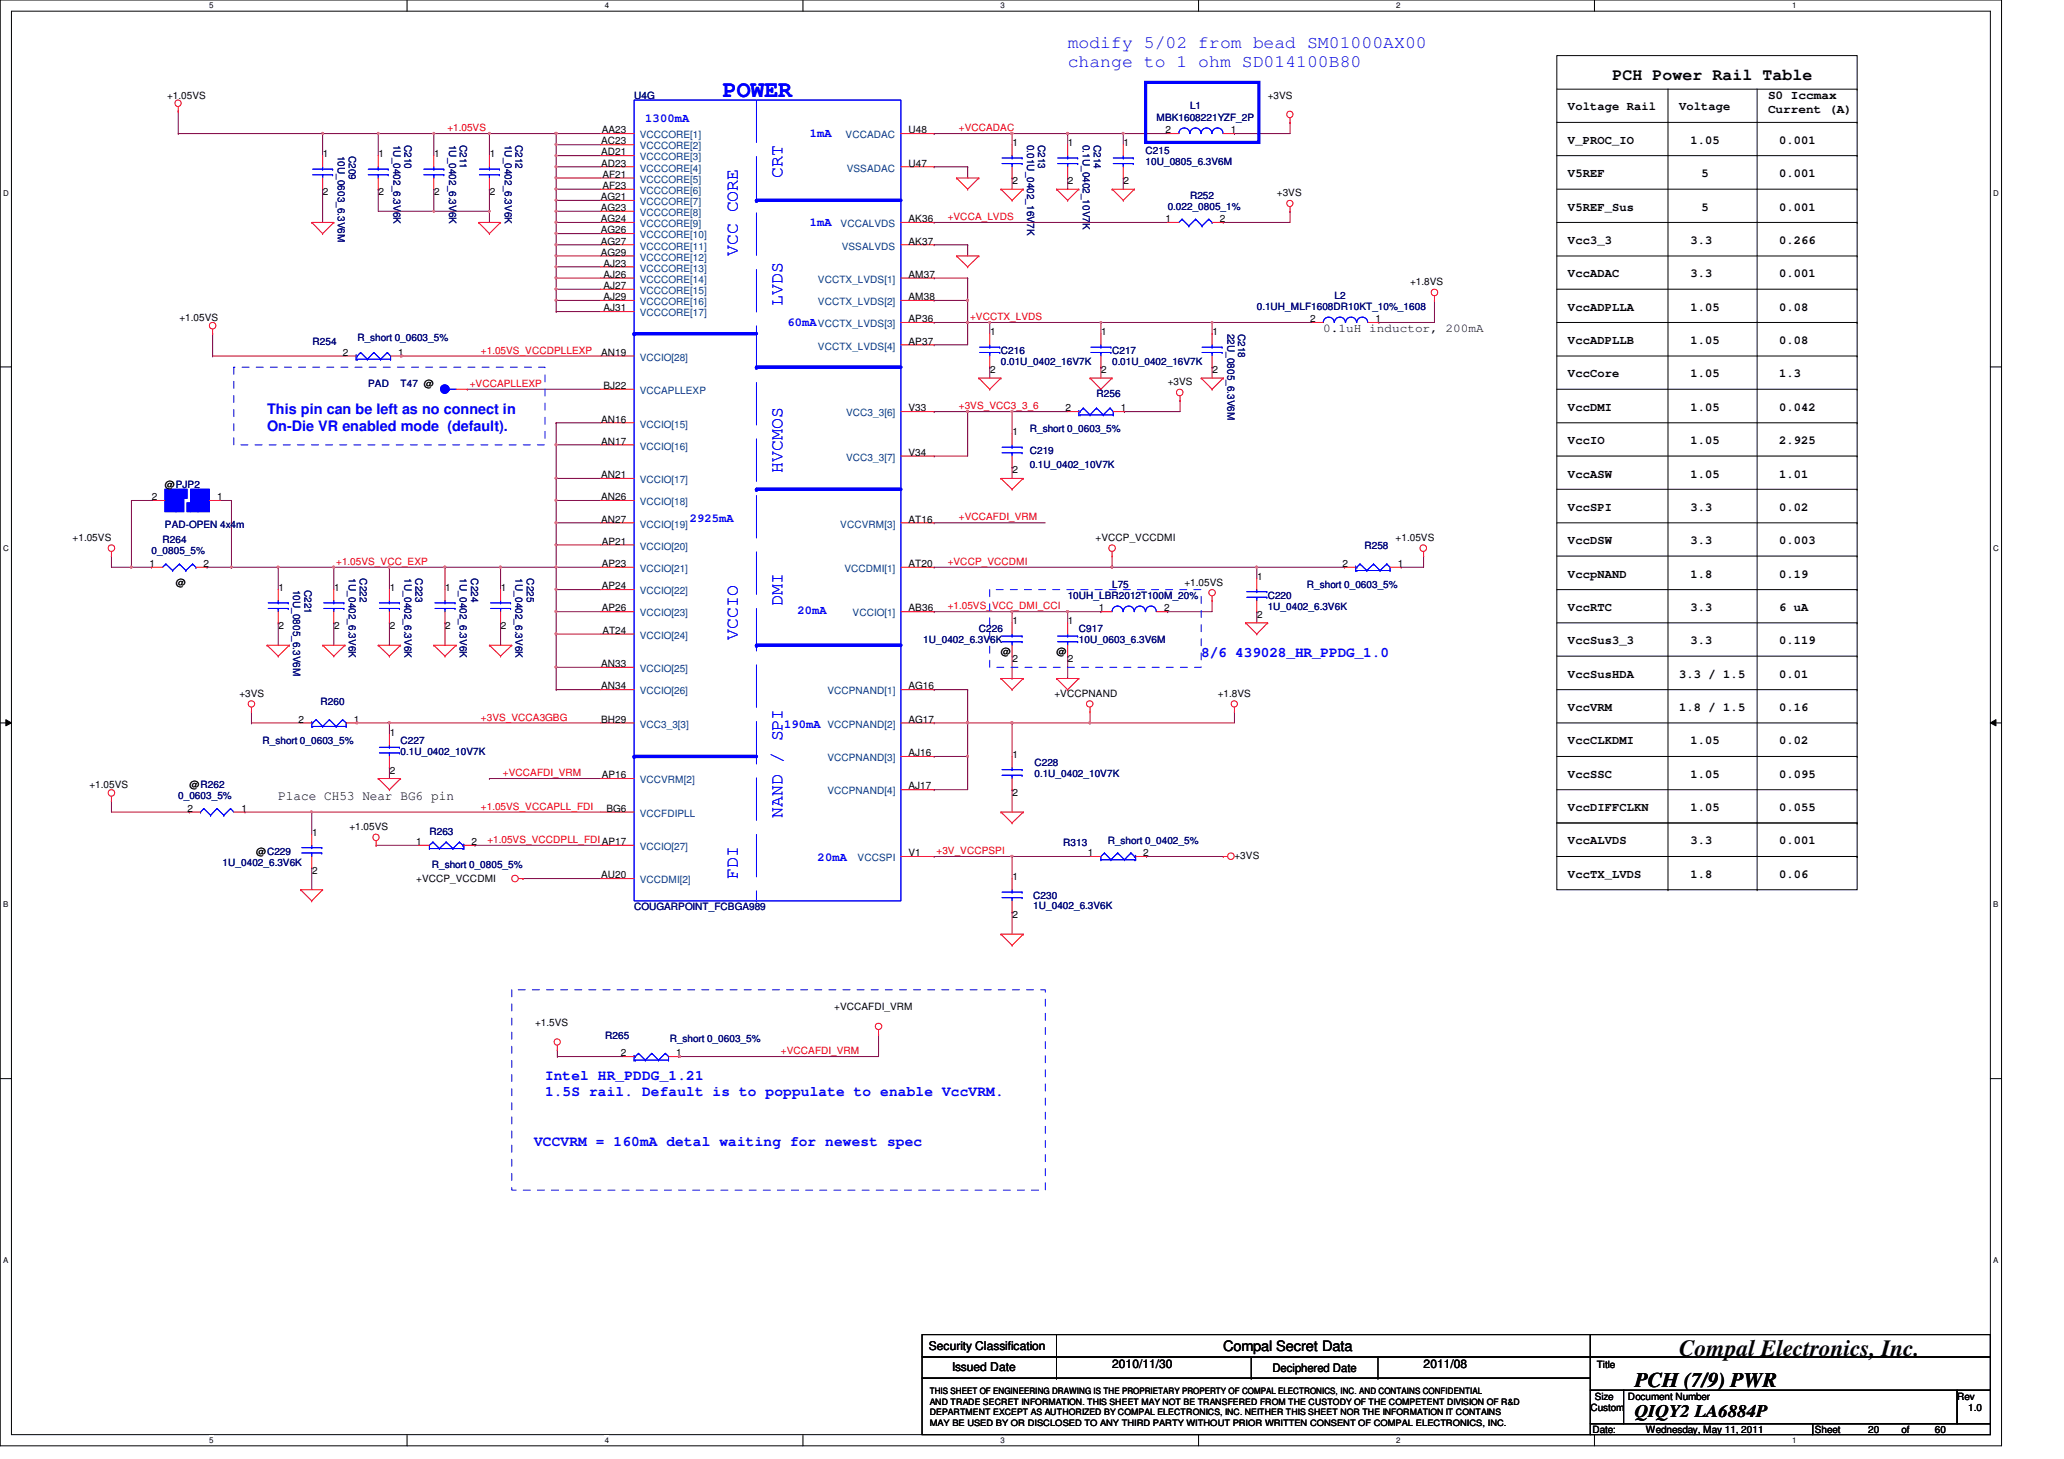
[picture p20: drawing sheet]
<svg xmlns="http://www.w3.org/2000/svg" width="297mm" height="210mm" viewBox="0 0 297 210" stroke-linecap="round" stroke-linejoin="round" font-family="sans-serif">
<defs><g id="words">
<text font-size="3.3" fill="#00f" x="104" y="14">POWER</text>
<text font-size="3.3" x="241.7" y="195.1">Compal Electronics, Inc.</text>
<text font-size="3" x="235.3" y="199.5">PCH (7/9) PWR</text>
<g font-size="2.5" fill="#00f">
<text x="153.7" y="6.9">modify 5/02 from bead SM01000AX00</text>
<text x="153.7" y="9.7">change to 1 ohm SD014100B80</text>
<text x="112.6" y="25.6" transform="rotate(-90 112.6 25.6)">CRT</text>
<text x="106.2" y="36.8" transform="rotate(-90 106.2 36.8)">VCC CORE</text>
<text x="112.6" y="44" transform="rotate(-90 112.6 44)">LVDS</text>
<text x="112.6" y="68" transform="rotate(-90 112.6 68)">HVCMOS</text>
<text x="112.6" y="87.2" transform="rotate(-90 112.6 87.2)">DMI</text>
<text x="106.2" y="92" transform="rotate(-90 106.2 92)">VCCIO</text>
<text x="112.6" y="117.6" transform="rotate(-90 112.6 117.6)">NAND / SPI</text>
<text x="106.2" y="126.4" transform="rotate(-90 106.2 126.4)">FDI</text>
</g>
<text font-size="2.5" x="235.3" y="203.9">QIQY2 LA6884P</text>
<text font-size="2.4" x="232" y="11.6">PCH Power Rail Table</text>
<g font-size="2.1" fill="#00f">
<text x="38.4" y="59.5">This pin can be left as no connect in</text>
<text x="38.4" y="62">On-Die VR enabled mode (default).</text>
<text x="172.9" y="94.5">8/6 439028_HR_PPDG_1.0</text>
<text x="78.4" y="155.3">Intel HR_PDDG_1.21</text>
<text x="78.4" y="157.6">1.5S rail. Default is to poppulate to enable VccVRM.</text>
<text x="76.9" y="164.9">VCCVRM = 160mA detal waiting for newest spec</text>
</g>
<text font-size="2.1" x="176" y="194.4">Compal Secret Data</text>
<text font-size="1.9" x="40" y="115.1">Place CH53 Near BG6 pin</text>
<g font-size="1.7" fill="#00f">
<text x="92.9" y="17.5">1300mA</text>
<text x="116.5" y="19.7">1mA</text>
<text x="116.5" y="32.6">1mA</text>
<text x="113.3" y="46.9">60mA</text>
<text x="99.3" y="75.1">2925mA</text>
<text x="114.8" y="88.4">20mA</text>
<text x="112.8" y="104.7">190mA</text>
<text x="117.7" y="123.9">20mA</text>
</g>
<g font-size="1.7">
<text x="225.7" y="15.9">Voltage Rail</text>
<text x="241.7" y="15.9">Voltage</text>
<text x="254.4" y="14.3">S0 Iccmax</text>
<text x="254.4" y="16.3">Current (A)</text>
<text x="225.7" y="20.7">V_PROC_IO</text>
<text x="243.3" y="20.7">1.05</text>
<text x="256" y="20.7">0.001</text>
<text x="225.7" y="25.5">V5REF</text>
<text x="244.9" y="25.5">5</text>
<text x="256" y="25.5">0.001</text>
<text x="225.7" y="30.3">V5REF_Sus</text>
<text x="225.7" y="35.1">Vcc3_3</text>
<text x="243.3" y="35.1">3.3</text>
<text x="244.9" y="30.3">5</text>
<text x="256" y="30.3">0.001</text>
<text x="256" y="35.1">0.266</text>
<text x="225.7" y="39.9">VccADAC</text>
<text x="243.3" y="39.9">3.3</text>
<text x="256" y="39.9">0.001</text>
<text x="190.4" y="47.8">0.1uH inductor, 200mA</text>
<text x="225.7" y="44.7">VccADPLLA</text>
<text x="243.3" y="44.7">1.05</text>
<text x="256" y="44.7">0.08</text>
<text x="225.7" y="49.5">VccADPLLB</text>
<text x="243.3" y="49.5">1.05</text>
<text x="256" y="49.5">0.08</text>
<text x="225.7" y="54.3">VccCore</text>
<text x="225.7" y="59.1">VccDMI</text>
<text x="243.3" y="54.3">1.05</text>
<text x="243.3" y="59.1">1.05</text>
<text x="256" y="54.3">1.3</text>
<text x="256" y="59.1">0.042</text>
<text x="225.7" y="63.9">VccIO</text>
<text x="243.3" y="63.9">1.05</text>
<text x="256" y="63.9">2.925</text>
<text x="225.7" y="68.7">VccASW</text>
<text x="243.3" y="68.7">1.05</text>
<text x="256" y="68.7">1.01</text>
<text x="225.7" y="73.5">VccSPI</text>
<text x="243.3" y="73.5">3.3</text>
<text x="256" y="73.5">0.02</text>
<text x="225.7" y="78.3">VccDSW</text>
<text x="225.7" y="83.1">VccpNAND</text>
<text x="243.3" y="78.3">3.3</text>
<text x="243.3" y="83.1">1.8</text>
<text x="256" y="83.1">0.19</text>
<text x="256" y="78.3">0.003</text>
<text x="225.7" y="87.9">VccRTC</text>
<text x="243.3" y="87.9">3.3</text>
<text x="256" y="87.9">6 uA</text>
<text x="225.7" y="92.7">VccSus3_3</text>
<text x="243.3" y="92.7">3.3</text>
<text x="256" y="92.7">0.119</text>
<text x="225.7" y="97.5">VccSusHDA</text>
<text x="241.7" y="97.5">3.3 / 1.5</text>
<text x="256" y="97.5">0.01</text>
<text x="225.7" y="102.3">VccVRM</text>
<text x="225.7" y="107.1">VccCLKDMI</text>
<text x="241.7" y="102.3">1.8 / 1.5</text>
<text x="243.3" y="107.1">1.05</text>
<text x="256" y="107.1">0.02</text>
<text x="256" y="102.3">0.16</text>
<text x="225.7" y="111.9">VccSSC</text>
<text x="243.3" y="111.9">1.05</text>
<text x="256" y="111.9">0.095</text>
<text x="225.7" y="116.7">VccDIFFCLKN</text>
<text x="243.3" y="116.7">1.05</text>
<text x="256" y="116.7">0.055</text>
<text x="225.7" y="121.5">VccALVDS</text>
<text x="243.3" y="121.5">3.3</text>
<text x="256" y="121.5">0.001</text>
<text x="225.7" y="126.3">VccTX_LVDS</text>
<text x="243.3" y="126.3">1.8</text>
<text x="256" y="126.3">0.06</text>
<text x="133.7" y="194.3">Security Classification</text>
<text x="137" y="197.3">Issued Date</text>
<text x="160" y="196.8">2010/11/30</text>
<text x="183.1" y="197.4">Deciphered Date</text>
<text x="204.9" y="196.8">2011/08</text>
</g>
<g font-size="1.4">
<text x="24" y="14.2">+1.05VS</text>
<text x="182.4" y="14.2">+3VS</text>
<text x="46.5" y="22.6">1</text>
<text x="54.5" y="22.6">1</text>
<text x="62.5" y="22.6">1</text>
<text x="70.5" y="22.6">1</text>
<text x="86.5" y="20.8">AC23</text>
<text x="86.5" y="22.4">AD21</text>
<text x="86.5" y="24">AD23</text>
<text x="86.6" y="19.2">AA23</text>
<text x="130.8" y="19.2">U48</text>
<text x="130.8" y="24">U47</text>
<text x="145.7" y="21">1</text>
<text x="153.7" y="21">1</text>
<text x="161.7" y="21">1</text>
<text x="167.7" y="19.2">2</text>
<text x="177.1" y="19.2">1</text>
<text x="46.5" y="28.1">2</text>
<text x="54.5" y="28.1">2</text>
<text x="62.5" y="28.1">2</text>
<text x="70.5" y="28.1">2</text>
<text x="86.5" y="28.8">AG21</text>
<text x="86.7" y="25.6">AF21</text>
<text x="86.7" y="27.2">AF23</text>
<text x="145.7" y="26.5">2</text>
<text x="153.7" y="26.5">2</text>
<text x="161.7" y="26.5">2</text>
<text x="183.8" y="28.2">+3VS</text>
<text x="86.5" y="30.4">AG23</text>
<text x="86.5" y="32">AG24</text>
<text x="86.5" y="33.6">AG26</text>
<text x="86.5" y="35.2">AG27</text>
<text x="130.8" y="32">AK36</text>
<text x="130.8" y="35.2">AK37</text>
<text x="167.7" y="32">1</text>
<text x="175.5" y="32">2</text>
<text x="86.5" y="36.8">AG29</text>
<text x="86.9" y="38.4">AJ23</text>
<text x="86.9" y="40">AJ26</text>
<text x="86.9" y="41.6">AJ27</text>
<text x="130.8" y="40">AM37</text>
<text x="202.9" y="41.1">+1.8VS</text>
<text x="25.8" y="46.2">+1.05VS</text>
<text x="86.9" y="43.2">AJ29</text>
<text x="86.9" y="44.8">AJ31</text>
<text x="130.8" y="43.2">AM38</text>
<text x="130.8" y="46.4">AP36</text>
<text x="188.5" y="46.4">2</text>
<text x="198" y="46.4">1</text>
<text x="49.4" y="51.2">2</text>
<text x="57.3" y="51.2">1</text>
<text x="86.5" y="51.2">AN19</text>
<text x="130.8" y="49.6">AP37</text>
<text x="142.5" y="48.2">1</text>
<text x="142.5" y="53.7">2</text>
<text x="158.5" y="48.2">1</text>
<text x="158.5" y="53.7">2</text>
<text x="174.5" y="48.2">1</text>
<text x="174.5" y="53.7">2</text>
<text x="86.9" y="56">BJ22</text>
<text x="130.8" y="59.2">V33</text>
<text x="153.4" y="59.2">2</text>
<text x="161.3" y="59.2">1</text>
<text x="168" y="55.5">+3VS</text>
<text x="86.5" y="60.8">AN16</text>
<text x="86.5" y="64">AN17</text>
<text x="130.8" y="65.6">V34</text>
<text x="145.7" y="62.6">1</text>
<text x="21.8" y="72">2</text>
<text x="23.7" y="70.2">@PJP2</text>
<text x="31.2" y="72">1</text>
<text x="86.5" y="68.8">AN21</text>
<text x="86.5" y="72">AN26</text>
<text x="145.7" y="68.1">2</text>
<text x="10.5" y="77.8">+1.05VS</text>
<text x="86.5" y="75.2">AN27</text>
<text x="130.8" y="75.2">AT16</text>
<text x="157.7" y="77.8">+VCCP_VCCDMI</text>
<text x="200.9" y="77.8">+1.05VS</text>
<text x="21.5" y="81.6">1</text>
<text x="29.3" y="81.6">2</text>
<text x="86.6" y="78.4">AP21</text>
<text x="86.6" y="81.6">AP23</text>
<text x="130.8" y="81.6">AT20</text>
<text x="180.9" y="83.4">1</text>
<text x="193.2" y="81.6">2</text>
<text x="201.1" y="81.6">1</text>
<text x="25.3" y="84.2">@</text>
<text x="40.1" y="85">1</text>
<text x="48.1" y="85">1</text>
<text x="56.1" y="85">1</text>
<text x="64.1" y="85">1</text>
<text x="72.1" y="85">1</text>
<text x="86.6" y="88">AP26</text>
<text x="86.6" y="84.8">AP24</text>
<text x="130.8" y="88">AB36</text>
<text x="145.7" y="89.8">1</text>
<text x="153.7" y="89.8">1</text>
<text x="158.1" y="88">1</text>
<text x="167.5" y="88">2</text>
<text x="170.5" y="84.2">+1.05VS</text>
<text x="180.9" y="88.9">2</text>
<text x="40.1" y="90.5">2</text>
<text x="48.1" y="90.5">2</text>
<text x="56.1" y="90.5">2</text>
<text x="64.1" y="90.5">2</text>
<text x="72.1" y="90.5">2</text>
<text x="86.5" y="96">AN33</text>
<text x="86.7" y="91.2">AT24</text>
<text x="144" y="94.2">@</text>
<text x="145.7" y="95.3">2</text>
<text x="152" y="94.2">@</text>
<text x="153.7" y="95.3">2</text>
<text x="34.5" y="100.2">+3VS</text>
<text x="86.5" y="99.2">AN34</text>
<text x="130.8" y="99.2">AG16</text>
<text x="151.7" y="100.2">+VCCPNAND</text>
<text x="175.2" y="100.2">+1.8VS</text>
<text x="43" y="104">2</text>
<text x="50.9" y="104">1</text>
<text x="56.1" y="105.8">1</text>
<text x="86.5" y="104">BH29</text>
<text x="130.8" y="104">AG17</text>
<text x="12.9" y="113.4">+1.05VS</text>
<text x="27.3" y="113.4">@R262</text>
<text x="56.1" y="111.3">2</text>
<text x="86.6" y="112">AP16</text>
<text x="130.8" y="113.6">AJ17</text>
<text x="130.8" y="108.8">AJ16</text>
<text x="145.7" y="109">1</text>
<text x="27" y="116.8">2</text>
<text x="34.7" y="116.8">1</text>
<text x="50.3" y="119.5">+1.05VS</text>
<text x="87.3" y="116.8">BG6</text>
<text x="145.7" y="114.5">2</text>
<text x="36.9" y="123">@C229</text>
<text x="44.9" y="120.2">1</text>
<text x="44.9" y="125.7">2</text>
<text x="59.9" y="121.6">1</text>
<text x="67.9" y="121.6">2</text>
<text x="130.8" y="123.2">V1</text>
<text x="156.5" y="123.2">1</text>
<text x="164.5" y="123.2">2</text>
<text x="177.7" y="123.6">+3VS</text>
<text x="59.9" y="126.8">+VCCP_VCCDMI</text>
<text x="86.5" y="126.4">AU20</text>
<text x="145.7" y="126.6">1</text>
<text x="145.7" y="132.1">2</text>
<text x="77" y="147.6">+1.5VS</text>
<text x="120" y="145.4">+VCCAFDI_VRM</text>
<text x="89.4" y="152">2</text>
<text x="97.3" y="152">1</text>
<text x="229.8" y="196.7">Title</text>
<text x="228.9" y="203">Custom</text>
<text x="229.5" y="201.4">Size</text>
<text x="234.3" y="201.4">Document Number</text>
<text x="281.7" y="201.4">Rev</text>
<text x="283.3" y="203">1.0</text>
<text x="229.2" y="206.2">Date:</text>
<text x="236.9" y="206.2">Wednesday, May 11, 2011</text>
<text x="261.2" y="206.2">Sheet</text>
<text x="268.9" y="206.2">20</text>
<text x="273.7" y="206.2">of</text>
<text x="278.4" y="206.2">60</text>
</g>
<g font-size="1.4" fill="#000080">
<text x="91.3" y="14.2">U4G</text>
<text x="166.4" y="17.4">MBK1608221YZF_2P</text>
<text x="171.3" y="15.7">L1</text>
<text x="48.6" y="22.4" transform="rotate(90 48.6 22.4)">10U_0603_6.3V6M</text>
<text x="50.2" y="22.4" transform="rotate(90 50.2 22.4)">C209</text>
<text x="56.6" y="20.8" transform="rotate(90 56.6 20.8)">1U_0402_6.3V6K</text>
<text x="58.2" y="20.8" transform="rotate(90 58.2 20.8)">C210</text>
<text x="64.6" y="20.8" transform="rotate(90 64.6 20.8)">1U_0402_6.3V6K</text>
<text x="66.2" y="20.8" transform="rotate(90 66.2 20.8)">C211</text>
<text x="72.6" y="20.8" transform="rotate(90 72.6 20.8)">1U_0402_6.3V6K</text>
<text x="74.2" y="20.8" transform="rotate(90 74.2 20.8)">C212</text>
<text x="147.8" y="20.8" transform="rotate(90 147.8 20.8)">0.01U_0402_16V7K</text>
<text x="149.4" y="20.8" transform="rotate(90 149.4 20.8)">C213</text>
<text x="155.8" y="20.8" transform="rotate(90 155.8 20.8)">0.1U_0402_10V7K</text>
<text x="157.4" y="20.8" transform="rotate(90 157.4 20.8)">C214</text>
<text x="164.9" y="22.2">C215</text>
<text x="164.9" y="23.7">10U_0805_6.3V6M</text>
<text x="171.3" y="28.6">R252</text>
<text x="168" y="30.2">0.022_0805_1%</text>
<text x="180.9" y="44.6">0.1UH_MLF1608DR10KT_10%_1608</text>
<text x="192" y="43">L2</text>
<text x="45" y="49.7">R254</text>
<text x="51.4" y="49.1">R_short 0_0603_5%</text>
<text x="144" y="51">C216</text>
<text x="144" y="52.6">0.01U_0402_16V7K</text>
<text x="160" y="51">C217</text>
<text x="160" y="52.6">0.01U_0402_16V7K</text>
<text x="176.6" y="48" transform="rotate(90 176.6 48)">22U_0805_6.3V6M</text>
<text x="178.2" y="48" transform="rotate(90 178.2 48)">C218</text>
<text x="53" y="55.7">PAD</text>
<text x="57.6" y="55.7">T47 @</text>
<text x="157.8" y="57.1">R256</text>
<text x="148.2" y="65.4">C219</text>
<text x="148.2" y="62.2">R_short 0_0603_5%</text>
<text x="148.2" y="67.3">0.1U_0402_10V7K</text>
<text x="23.7" y="75.9">PAD-OPEN 4x4m</text>
<text x="21.8" y="79.7">0_0805_5%</text>
<text x="23.4" y="78.2">R264</text>
<text x="50.2" y="83.2" transform="rotate(90 50.2 83.2)">1U_0402_6.3V6K</text>
<text x="51.8" y="83.2" transform="rotate(90 51.8 83.2)">C222</text>
<text x="58.2" y="83.2" transform="rotate(90 58.2 83.2)">1U_0402_6.3V6K</text>
<text x="59.8" y="83.2" transform="rotate(90 59.8 83.2)">C223</text>
<text x="66.2" y="83.2" transform="rotate(90 66.2 83.2)">1U_0402_6.3V6K</text>
<text x="67.8" y="83.2" transform="rotate(90 67.8 83.2)">C224</text>
<text x="74.2" y="83.2" transform="rotate(90 74.2 83.2)">1U_0402_6.3V6K</text>
<text x="75.8" y="83.2" transform="rotate(90 75.8 83.2)">C225</text>
<text x="196.4" y="79">R258</text>
<text x="42.2" y="84.8" transform="rotate(90 42.2 84.8)">10U_0805_6.3V6M</text>
<text x="43.8" y="84.8" transform="rotate(90 43.8 84.8)">C221</text>
<text x="153.7" y="86.2">10UH_LBR2012T100M_20%</text>
<text x="160" y="84.6">L75</text>
<text x="182.4" y="86.2">C220</text>
<text x="182.4" y="87.7">1U_0402_6.3V6K</text>
<text x="188.1" y="84.6">R_short 0_0603_5%</text>
<text x="132.9" y="92.6">1U_0402_6.3V6K</text>
<text x="140.9" y="91">C226</text>
<text x="155.3" y="91">C917</text>
<text x="155.3" y="92.6">10U_0603_6.3V6M</text>
<text x="46.1" y="101.4">R260</text>
<text x="37.8" y="107">R_short 0_0603_5%</text>
<text x="57.6" y="107">C227</text>
<text x="57.6" y="108.6">0.1U_0402_10V7K</text>
<text x="148.9" y="110.2">C228</text>
<text x="148.9" y="111.8">0.1U_0402_10V7K</text>
<text x="25.6" y="115">0_0603_5%</text>
<text x="32" y="124.6">1U_0402_6.3V6K</text>
<text x="61.8" y="120.1">R263</text>
<text x="62.1" y="124.9">R_short 0_0805_5%</text>
<text x="153" y="121.7">R313</text>
<text x="159.4" y="121.4">R_short 0_0402_5%</text>
<text x="91.3" y="131">COUGARPOINT_FCBGA989</text>
<text x="148.7" y="129.4">C230</text>
<text x="148.7" y="130.8">1U_0402_6.3V6K</text>
<text x="87.1" y="149.5">R265</text>
<text x="96.4" y="149.8">R_short 0_0603_5%</text>
</g>
<g font-size="1.4" fill="#f00">
<text x="64.4" y="18.9">+1.05VS</text>
<text x="138" y="18.9">+VCCADAC</text>
<text x="136.4" y="31.7">+VCCA_LVDS</text>
<text x="139.6" y="46.1">+VCCTX_LVDS</text>
<text x="69.2" y="50.9">+1.05VS_VCCDPLLEXP</text>
<text x="67.6" y="55.7">+VCCAPLLEXP</text>
<text x="138" y="58.9">+3VS_VCC3_3_6</text>
<text x="138" y="74.9">+VCCAFDI_VRM</text>
<text x="48.4" y="81.3">+1.05VS_VCC_EXP</text>
<text x="136.4" y="81.3">+VCCP_VCCDMI</text>
<text x="136.4" y="87.7">+1.05VS_VCC_DMI_CCI</text>
<text x="69.2" y="103.7">+3VS_VCCA3GBG</text>
<text x="72.4" y="111.7">+VCCAFDI_VRM</text>
<text x="69.2" y="116.5">+1.05VS_VCCAPLL_FDI</text>
<text x="70.1" y="121.3">+1.05VS_VCCDPLL_FDIAP17</text>
<text x="134.8" y="122.9">+3V_VCCPSPI</text>
<text x="112.4" y="151.7">+VCCAFDI_VRM</text>
</g>
<g font-size="1.4" fill="#004080">
<text x="92.1" y="19.9">VCCCORE[1]</text>
<text x="92.1" y="21.5">VCCCORE[2]</text>
<text x="92.1" y="23.1">VCCCORE[3]</text>
<text x="121.7" y="19.9">VCCADAC</text>
<text x="92.1" y="24.7">VCCCORE[4]</text>
<text x="92.1" y="26.3">VCCCORE[5]</text>
<text x="92.1" y="27.9">VCCCORE[6]</text>
<text x="92.1" y="29.5">VCCCORE[7]</text>
<text x="121.9" y="24.7">VSSADAC</text>
<text x="92.1" y="31.1">VCCCORE[8]</text>
<text x="92.1" y="32.7">VCCCORE[9]</text>
<text x="92.1" y="34.3">VCCCORE[10]</text>
<text x="92.1" y="35.9">VCCCORE[11]</text>
<text x="121" y="32.7">VCCALVDS</text>
<text x="121.1" y="35.9">VSSALVDS</text>
<text x="92.1" y="37.5">VCCCORE[12]</text>
<text x="92.1" y="39.1">VCCCORE[13]</text>
<text x="92.1" y="40.7">VCCCORE[14]</text>
<text x="117.7" y="40.7">VCCTX_LVDS[1]</text>
<text x="92.1" y="42.3">VCCCORE[15]</text>
<text x="92.1" y="43.9">VCCCORE[16]</text>
<text x="92.1" y="45.5">VCCCORE[17]</text>
<text x="117.7" y="43.9">VCCTX_LVDS[2]</text>
<text x="117.7" y="47.1">VCCTX_LVDS[3]</text>
<text x="92.1" y="51.9">VCCIO[28]</text>
<text x="117.7" y="50.3">VCCTX_LVDS[4]</text>
<text x="92.1" y="56.7">VCCAPLLEXP</text>
<text x="121.8" y="59.9">VCC3_3[6]</text>
<text x="92.1" y="61.5">VCCIO[15]</text>
<text x="92.1" y="64.7">VCCIO[16]</text>
<text x="92.1" y="69.5">VCCIO[17]</text>
<text x="121.8" y="66.3">VCC3_3[7]</text>
<text x="92.1" y="72.7">VCCIO[18]</text>
<text x="92.1" y="75.9">VCCIO[19]</text>
<text x="120.9" y="75.9">VCCVRM[3]</text>
<text x="92.1" y="79.1">VCCIO[20]</text>
<text x="92.1" y="82.3">VCCIO[21]</text>
<text x="121.5" y="82.3">VCCDMI[1]</text>
<text x="92.1" y="88.7">VCCIO[23]</text>
<text x="92.1" y="85.5">VCCIO[22]</text>
<text x="122.7" y="88.7">VCCIO[1]</text>
<text x="92.1" y="91.9">VCCIO[24]</text>
<text x="92.1" y="96.7">VCCIO[25]</text>
<text x="92.1" y="99.9">VCCIO[26]</text>
<text x="119.1" y="99.9">VCCPNAND[1]</text>
<text x="92.1" y="104.7">VCC3_3[3]</text>
<text x="119.1" y="104.7">VCCPNAND[2]</text>
<text x="92.1" y="112.7">VCCVRM[2]</text>
<text x="119.1" y="109.5">VCCPNAND[3]</text>
<text x="92.1" y="117.5">VCCFDIPLL</text>
<text x="119.1" y="114.3">VCCPNAND[4]</text>
<text x="92.1" y="122.3">VCCIO[27]</text>
<text x="123.4" y="123.9">VCCSPI</text>
<text x="92.1" y="127.1">VCCDMI[2]</text>
</g>
<g font-size="1.3">
<text x="133.8" y="200.6">THIS SHEET OF ENGINEERING DRAWING IS THE PROPRIETARY PROPERTY OF COMPAL ELECTRONICS, INC. AND CONTAINS CONFIDENTIAL</text>
<text x="133.8" y="202.1">AND TRADE SECRET INFORMATION. THIS SHEET MAY NOT BE TRANSFERED FROM THE CUSTODY OF THE COMPETENT DIVISION OF R&amp;D</text>
<text x="133.8" y="203.6">DEPARTMENT EXCEPT AS AUTHORIZED BY COMPAL ELECTRONICS, INC. NEITHER THIS SHEET NOR THE INFORMATION IT CONTAINS</text>
<text x="133.8" y="205.1">MAY BE USED BY OR DISCLOSED TO ANY THIRD PARTY WITHOUT PRIOR WRITTEN CONSENT OF COMPAL ELECTRONICS, INC.</text>
</g>
<g font-size="1.1">
<text x="30.1" y="1.1">5</text>
<text x="87" y="1.1">4</text>
<text x="144" y="1.1">3</text>
<text x="200.9" y="1.1">2</text>
<text x="257.9" y="1.1">1</text>
<text x=".5" y="28.1">D</text>
<text x="286.9" y="28.1">D</text>
<text x=".5" y="79.3">C</text>
<text x="286.9" y="79.3">C</text>
<text x=".5" y="130.5">B</text>
<text x="286.9" y="130.5">B</text>
<text x=".5" y="181.7">A</text>
<text x="286.9" y="181.7">A</text>
<text x="30.1" y="207.5">5</text>
<text x="87" y="207.5">4</text>
<text x="144" y="207.5">3</text>
<text x="200.9" y="207.5">2</text>
<text x="257.9" y="207.5">1</text>
</g>
</g></defs>
<path d="M0 0h288.1v208h-288.1zM1.6 1.6h284.8v204.8h-284.8z" fill="none" stroke="#000" stroke-width=".14"/>
<g fill="#fff">
<path d="M30.1 .2h.6v1.2h-.6z"/>
<path d="M30.1 206.6h.6v1.2h-.6z"/>
</g>
<path d="M58.6 0v1.6M58.6 206.4v1.6" fill="none" stroke="#000" stroke-width=".14"/>
<g fill="#fff">
<path d="M87 .2h.6v1.2h-.6z"/>
<path d="M87 206.6h.6v1.2h-.6z"/>
</g>
<path d="M115.6 0v1.6M115.6 206.4v1.6" fill="none" stroke="#000" stroke-width=".14"/>
<g fill="#fff">
<path d="M144 .2h.6v1.2h-.6z"/>
<path d="M144 206.6h.6v1.2h-.6z"/>
</g>
<path d="M172.5 0v1.6M172.5 206.4v1.6" fill="none" stroke="#000" stroke-width=".14"/>
<g fill="#fff">
<path d="M200.9 .2h.6v1.2h-.6z"/>
<path d="M200.9 206.6h.6v1.2h-.6z"/>
</g>
<path d="M229.5 0v1.6M229.5 206.4v1.6" fill="none" stroke="#000" stroke-width=".14"/>
<g fill="#fff">
<path d="M257.9 .2h.6v1.2h-.6z"/>
<path d="M257.9 206.6h.6v1.2h-.6z"/>
<path d="M.5 27.2h.7v1.2h-.7z"/>
<path d="M286.9 27.2h.7v1.2h-.7z"/>
<path d="M.5 78.4h.7v1.1h-.7z"/>
<path d="M286.9 78.4h.7v1.1h-.7z"/>
</g>
<path d="M0 52.8h1.6M286.4 52.8h1.7" fill="none" stroke="#000" stroke-width=".14"/>
<g fill="#fff">
<path d="M.5 129.6h.7v1.2h-.7z"/>
<path d="M286.9 129.6h.7v1.2h-.7z"/>
</g>
<path d="M0 104h1.6M.8 103.5l.8 .5-.8 .4zM286.4 104l.8-.5v.9zM286.4 104h1.7" fill="none" stroke="#000" stroke-width=".14"/>
<path d="M.8 103.5l.8 .5-.8 .4zM286.4 104l.8-.5v.9z" fill="#000"/>
<g fill="#fff">
<path d="M.5 180.7h.7v1.2h-.7z"/>
<path d="M286.9 180.7h.7v1.2h-.7z"/>
</g>
<path d="M0 155.2h1.6M286.4 155.2h1.7" fill="none" stroke="#000" stroke-width=".14"/>
<path d="M97.8 152h.1M126.4 148.8h.1M126.4 148.8v3.2h-28.6" fill="none" stroke="#800040" stroke-width=".14"/>
<path d="M97.7 151.9h.2v.2h-.2z" fill-rule="evenodd" fill="#f0f"/>
<path d="M97.7 151.9h.2v.2h-.2z" fill="none" stroke="#f0f" stroke-width=".14"/>
<path d="M25.6 16h.1M25.6 16v3.2M80 19.2h.1M80 19.2h6.4M80 41.6h.1M80 41.6h6.4" fill="none" stroke="#800040" stroke-width=".14"/>
<path d="M79.9 19.1h.2v.2h-.2z" fill-rule="evenodd" fill="#f0f"/>
<path d="M79.9 19.1h.2v.2h-.2z" fill="none" stroke="#f0f" stroke-width=".14"/>
<path d="M80 40h.1M80 40h6.4M80 40v1.6" fill="none" stroke="#800040" stroke-width=".14"/>
<path d="M79.9 41.5h.2v.2h-.2z" fill-rule="evenodd" fill="#f0f"/>
<path d="M79.9 41.5h.2v.2h-.2z" fill="none" stroke="#f0f" stroke-width=".14"/>
<path d="M79.9 39.9h.2v.2h-.2z" fill-rule="evenodd" fill="#f0f"/>
<path d="M79.9 39.9h.2v.2h-.2z" fill="none" stroke="#f0f" stroke-width=".14"/>
<path d="M54.4 19.2h.1M54.4 19.2h8M62.4 19.2h.1M62.4 19.2v3.2M62.4 27.2h.1M62.4 27.2v3.2M80 38.4h.1M80 38.4h6.4" fill="none" stroke="#800040" stroke-width=".14"/>
<path d="M54.3 19.1l.3 .1-.2 .1z" fill-rule="evenodd" fill="#f0f"/>
<path d="M54.3 19.1l.3 .1-.2 .1z" fill="none" stroke="#f0f" stroke-width=".14"/>
<path d="M80 36.8h.1M80 36.8h6.4M80 36.8v1.6" fill="none" stroke="#800040" stroke-width=".14"/>
<path d="M79.9 36.7l.3 .1-.2 .1z" fill-rule="evenodd" fill="#f0f"/>
<path d="M79.9 36.7l.3 .1-.2 .1z" fill="none" stroke="#f0f" stroke-width=".14"/>
<path d="M80 35.2h.1M80 35.2h6.4M80 35.2v1.6" fill="none" stroke="#800040" stroke-width=".14"/>
<path d="M79.9 35.1h.2v.2h-.2z" fill-rule="evenodd" fill="#f0f"/>
<path d="M79.9 35.1h.2v.2h-.2z" fill="none" stroke="#f0f" stroke-width=".14"/>
<path d="M80 33.6h.1M80 33.6h6.4M80 33.6v1.6" fill="none" stroke="#800040" stroke-width=".14"/>
<path d="M79.9 33.5h.2v.2h-.2z" fill-rule="evenodd" fill="#f0f"/>
<path d="M79.9 33.5h.2v.2h-.2z" fill="none" stroke="#f0f" stroke-width=".14"/>
<path d="M80 32h.1M80 32h6.4M80 32v1.6" fill="none" stroke="#800040" stroke-width=".14"/>
<path d="M79.9 31.9h.2v.2h-.2z" fill-rule="evenodd" fill="#f0f"/>
<path d="M79.9 31.9h.2v.2h-.2z" fill="none" stroke="#f0f" stroke-width=".14"/>
<path d="M46.4 19.2h.1M46.4 19.2h8M80 30.4h.1M80 30.4h6.4" fill="none" stroke="#800040" stroke-width=".14"/>
<path d="M46.3 19.1l.3 .1-.2 .1z" fill-rule="evenodd" fill="#f0f"/>
<path d="M46.3 19.1l.3 .1-.2 .1z" fill="none" stroke="#f0f" stroke-width=".14"/>
<path d="M80 30.4h.1M80 30.4v1.6" fill="none" stroke="#800040" stroke-width=".14"/>
<path d="M79.9 30.3l.3 .1-.2 .1z" fill-rule="evenodd" fill="#f0f"/>
<path d="M79.9 30.3l.3 .1-.2 .1z" fill="none" stroke="#f0f" stroke-width=".14"/>
<path d="M46.4 27.2h.1M46.4 27.2v4.8M80 28.8h.1M80 28.8h6.4M80 28.8v1.6" fill="none" stroke="#800040" stroke-width=".14"/>
<path d="M79.9 28.7l.3 .1-.2 .1z" fill-rule="evenodd" fill="#f0f"/>
<path d="M79.9 28.7l.3 .1-.2 .1z" fill="none" stroke="#f0f" stroke-width=".14"/>
<path d="M46.4 19.2h.1M46.4 19.2v3.2M80 27.2h.1M80 27.2h6.4M80 27.2v1.6" fill="none" stroke="#800040" stroke-width=".14"/>
<path d="M79.9 27.1h.2v.2h-.2z" fill-rule="evenodd" fill="#f0f"/>
<path d="M79.9 27.1h.2v.2h-.2z" fill="none" stroke="#f0f" stroke-width=".14"/>
<path d="M80 25.6h.1M80 25.6h6.4M80 25.6v1.6M30.6 48h.1M30.6 48v3.2" fill="none" stroke="#800040" stroke-width=".14"/>
<path d="M79.9 25.5h.2v.2h-.2z" fill-rule="evenodd" fill="#f0f"/>
<path d="M79.9 25.5h.2v.2h-.2z" fill="none" stroke="#f0f" stroke-width=".14"/>
<path d="M80 24h.1M80 24h6.4" fill="none" stroke="#800040" stroke-width=".14"/>
<path d="M79.9 23.9h.2v.2h-.2z" fill-rule="evenodd" fill="#f0f"/>
<path d="M79.9 23.9h.2v.2h-.2z" fill="none" stroke="#f0f" stroke-width=".14"/>
<path d="M80 24h.1M80 22.4h.1M80 20.8h.1M80 20.8v1.6M80 24v1.6M80 22.4h6.4M80 20.8h6.4" fill="none" stroke="#800040" stroke-width=".14"/>
<path d="M79.9 20.7l.3 .1-.2 .1z" fill-rule="evenodd" fill="#f0f"/>
<path d="M79.9 20.7l.3 .1-.2 .1z" fill="none" stroke="#f0f" stroke-width=".14"/>
<path d="M67.3 56h.1M67.3 56h19.1M80 41.6h.1M80 41.6v1.6" fill="none" stroke="#800040" stroke-width=".14"/>
<path d="M79.9 43.1h.2v.2h-.2z" fill-rule="evenodd" fill="#f0f"/>
<path d="M79.9 43.1h.2v.2h-.2z" fill="none" stroke="#f0f" stroke-width=".14"/>
<path d="M80 75.2h.1M80 78.4h.1M80 75.2h6.4M80 78.4v3.2M80 81.6h.1M80 81.6h6.4" fill="none" stroke="#800040" stroke-width=".14"/>
<path d="M79.9 78.3l.3 .1-.2 .1z" fill-rule="evenodd" fill="#f0f"/>
<path d="M79.9 78.3l.3 .1-.2 .1z" fill="none" stroke="#f0f" stroke-width=".14"/>
<path d="M80 78.4h.1M80 78.4h6.4M80 81.6h.1M80 81.6v3.2" fill="none" stroke="#800040" stroke-width=".14"/>
<path d="M79.9 81.5h.2v.2h-.2z" fill-rule="evenodd" fill="#f0f"/>
<path d="M79.9 81.5h.2v.2h-.2z" fill="none" stroke="#f0f" stroke-width=".14"/>
<path d="M80 19.2h.1M80 19.2v1.6" fill="none" stroke="#800040" stroke-width=".14"/>
<path d="M79.9 19.1h.2v.2h-.2z" fill-rule="evenodd" fill="#f0f"/>
<path d="M79.9 19.1h.2v.2h-.2z" fill="none" stroke="#f0f" stroke-width=".14"/>
<path d="M80 68.8h.1M80 72h.1M80 68.8h6.4M80 72v3.2" fill="none" stroke="#800040" stroke-width=".14"/>
<path d="M79.9 71.9h.2v.2h-.2z" fill-rule="evenodd" fill="#f0f"/>
<path d="M79.9 71.9h.2v.2h-.2z" fill="none" stroke="#f0f" stroke-width=".14"/>
<path d="M80 72h.1M80 75.2h.1M80 72h6.4M80 75.2v3.2" fill="none" stroke="#800040" stroke-width=".14"/>
<path d="M79.9 75.1h.2v.2h-.2z" fill-rule="evenodd" fill="#f0f"/>
<path d="M79.9 75.1h.2v.2h-.2z" fill="none" stroke="#f0f" stroke-width=".14"/>
<path d="M80 64h.1M80 68.8h.1M80 64h6.4M80 68.8v3.2" fill="none" stroke="#800040" stroke-width=".14"/>
<path d="M79.9 68.7l.3 .1-.2 .1z" fill-rule="evenodd" fill="#f0f"/>
<path d="M79.9 68.7l.3 .1-.2 .1z" fill="none" stroke="#f0f" stroke-width=".14"/>
<path d="M70.4 19.2h.1M70.4 19.2h9.6" fill="none" stroke="#800040" stroke-width=".14"/>
<path d="M70.3 19.1l.3 .1-.2 .1z" fill-rule="evenodd" fill="#f0f"/>
<path d="M70.3 19.1l.3 .1-.2 .1z" fill="none" stroke="#f0f" stroke-width=".14"/>
<path d="M80 60.8h.1M80 60.8v3.2M80 60.8h6.4M80 99.2h.1M80 91.2h.1M80 96h.1M80 96v3.2M80 99.2h6.4M80 91.2h6.4" fill="none" stroke="#800040" stroke-width=".14"/>
<path d="M79.9 95.9h.2v.2h-.2z" fill-rule="evenodd" fill="#f0f"/>
<path d="M79.9 95.9h.2v.2h-.2z" fill="none" stroke="#f0f" stroke-width=".14"/>
<path d="M80 96h.1M80 84.8h.1M80 88h.1M80 96h6.4M80 84.8h6.4M80 88v3.2" fill="none" stroke="#800040" stroke-width=".14"/>
<path d="M79.9 87.9h.2v.2h-.2z" fill-rule="evenodd" fill="#f0f"/>
<path d="M79.9 87.9h.2v.2h-.2z" fill="none" stroke="#f0f" stroke-width=".14"/>
<path d="M80 88h.1M80 91.2h.1M80 88h6.4M80 91.2v4.8" fill="none" stroke="#800040" stroke-width=".14"/>
<path d="M79.9 91.1h.2v.2h-.2z" fill-rule="evenodd" fill="#f0f"/>
<path d="M79.9 91.1h.2v.2h-.2z" fill="none" stroke="#f0f" stroke-width=".14"/>
<path d="M80 84.8h.1M80 84.8v3.2" fill="none" stroke="#800040" stroke-width=".14"/>
<path d="M79.9 84.7l.3 .1-.2 .1z" fill-rule="evenodd" fill="#f0f"/>
<path d="M79.9 84.7l.3 .1-.2 .1z" fill="none" stroke="#f0f" stroke-width=".14"/>
<path d="M62.4 19.2h.1M62.4 19.2h8M70.4 19.2h.1M70.4 19.2v3.2M70.4 30.4h.1M70.4 30.4v1.6M72 81.6h.1M72 81.6h8" fill="none" stroke="#800040" stroke-width=".14"/>
<path d="M62.3 19.1l.3 .1-.2 .1z" fill-rule="evenodd" fill="#f0f"/>
<path d="M62.3 19.1l.3 .1-.2 .1z" fill="none" stroke="#f0f" stroke-width=".14"/>
<g fill="none" stroke="#800040" stroke-width=".14">
<path d="M40 89.6h.1M40 89.6v3.2M48 89.6h.1M48 89.6v3.2M56 89.6h.1M56 89.6v3.2M64 89.6h.1M64 81.6h.1M64 89.6v3.2M64 81.6h8M72 89.6h.1M72 81.6h.1"/>
<path d="M72 81.6v3.2M72 89.6v3.2M44.9 116.8h.1M44.9 116.8v3.2M44.9 124.8h.1M44.9 124.8v3.2"/>
</g>
<path d="M71.9 81.5h.2v.2h-.2z" fill-rule="evenodd" fill="#f0f"/>
<path d="M71.9 81.5h.2v.2h-.2z" fill="none" stroke="#f0f" stroke-width=".14"/>
<path d="M56 81.6h.1M56 81.6h8M64 81.6h.1M64 81.6v3.2" fill="none" stroke="#800040" stroke-width=".14"/>
<path d="M63.9 81.5h.2v.2h-.2z" fill-rule="evenodd" fill="#f0f"/>
<path d="M63.9 81.5h.2v.2h-.2z" fill="none" stroke="#f0f" stroke-width=".14"/>
<path d="M48 81.6h.1M48 81.6h8M56 81.6h.1M56 81.6v3.2" fill="none" stroke="#800040" stroke-width=".14"/>
<path d="M55.9 81.5h.2v.2h-.2z" fill-rule="evenodd" fill="#f0f"/>
<path d="M55.9 81.5h.2v.2h-.2z" fill="none" stroke="#f0f" stroke-width=".14"/>
<path d="M40 81.6h.1M40 81.6h8M48 81.6h.1M48 81.6v3.2" fill="none" stroke="#800040" stroke-width=".14"/>
<path d="M47.9 81.5h.2v.2h-.2z" fill-rule="evenodd" fill="#f0f"/>
<path d="M47.9 81.5h.2v.2h-.2z" fill="none" stroke="#f0f" stroke-width=".14"/>
<path d="M54.4 30.4h8M62.4 30.4h.1M70.4 27.2h.1M70.4 27.2v3.2M40 81.6h.1M40 81.6v3.2" fill="none" stroke="#800040" stroke-width=".14"/>
<path d="M62.3 30.3h.2v.2h-.2z" fill-rule="evenodd" fill="#f0f"/>
<path d="M62.3 30.3h.2v.2h-.2z" fill="none" stroke="#f0f" stroke-width=".14"/>
<path d="M62.4 30.4h8M70.4 30.4h.1" fill="none" stroke="#800040" stroke-width=".14"/>
<path d="M70.3 30.3h.2v.2h-.2z" fill-rule="evenodd" fill="#f0f"/>
<path d="M70.3 30.3h.2v.2h-.2z" fill="none" stroke="#f0f" stroke-width=".14"/>
<path d="M80 38.4h.1M80 38.4v1.6M70.4 112h.1M70.4 112h16" fill="none" stroke="#800040" stroke-width=".14"/>
<path d="M79.9 38.3l.3 .1-.2 .1z" fill-rule="evenodd" fill="#f0f"/>
<path d="M79.9 38.3l.3 .1-.2 .1z" fill="none" stroke="#f0f" stroke-width=".14"/>
<path d="M80 64h.1M80 64v4.8" fill="none" stroke="#800040" stroke-width=".14"/>
<path d="M79.9 63.9h.2v.2h-.2z" fill-rule="evenodd" fill="#f0f"/>
<path d="M79.9 63.9h.2v.2h-.2z" fill="none" stroke="#f0f" stroke-width=".14"/>
<path d="M80 22.4h.1M80 22.4v1.6" fill="none" stroke="#800040" stroke-width=".14"/>
<path d="M79.9 22.3l.3 .1-.2 .1z" fill-rule="evenodd" fill="#f0f"/>
<path d="M79.9 22.3l.3 .1-.2 .1z" fill="none" stroke="#f0f" stroke-width=".14"/>
<path d="M54.4 19.2h.1M54.4 19.2v3.2M54.4 27.2h.1M54.4 27.2v3.2M44.9 116.8h.1M44.9 116.8h41.5" fill="none" stroke="#800040" stroke-width=".14"/>
<path d="M44.7 116.7h.2v.2h-.2z" fill-rule="evenodd" fill="#f0f"/>
<path d="M44.7 116.7h.2v.2h-.2z" fill="none" stroke="#f0f" stroke-width=".14"/>
<g fill="none" stroke="#800040" stroke-width=".14">
<path d="M134.4 19.2h.1M134.4 19.2h11.3M134.4 24h.1M134.4 24h4.9M139.3 24h.1M139.3 24v1.6M80 44.8h.1M80 43.2h.1M80 44.8h6.4M80 43.2v1.6M80 43.2h6.4M153.7 94.4h.1"/>
<path d="M153.7 94.4v3.2M145.7 104h.1M145.7 104v4.8"/>
</g>
<path d="M145.5 19.1h.2v.2h-.2z" fill-rule="evenodd" fill="#f0f"/>
<path d="M145.5 19.1h.2v.2h-.2z" fill="none" stroke="#f0f" stroke-width=".14"/>
<path d="M153.7 19.2h.1M153.7 19.2h8M153.7 88h.1M153.7 88v1.6" fill="none" stroke="#800040" stroke-width=".14"/>
<path d="M153.5 19.1h.2v.2h-.2z" fill-rule="evenodd" fill="#f0f"/>
<path d="M153.5 19.1h.2v.2h-.2z" fill="none" stroke="#f0f" stroke-width=".14"/>
<path d="M134.4 35.2h.1M134.4 35.2h4.9M134.4 43.2h.1M134.4 43.2h4.9M134.4 75.2h.1M134.4 75.2h16" fill="none" stroke="#800040" stroke-width=".14"/>
<path d="M139.1 43.1h.2v.2h-.2z" fill-rule="evenodd" fill="#f0f"/>
<path d="M139.1 43.1h.2v.2h-.2z" fill="none" stroke="#f0f" stroke-width=".14"/>
<path d="M134.4 49.6h.1M134.4 46.4h.1M134.4 49.6h4.9M134.4 46.4h4.9" fill="none" stroke="#800040" stroke-width=".14"/>
<path d="M139.1 46.3l.3 .1-.2 .1z" fill-rule="evenodd" fill="#f0f"/>
<path d="M139.1 46.3l.3 .1-.2 .1z" fill="none" stroke="#f0f" stroke-width=".14"/>
<path d="M134.4 59.2h.1M134.4 59.2h11.3M139.3 59.2h.1M139.3 59.2v6.4h-4.9M134.4 65.6h.1" fill="none" stroke="#800040" stroke-width=".14"/>
<path d="M145.5 59.1h.2v.2h-.2z" fill-rule="evenodd" fill="#f0f"/>
<path d="M145.5 59.1h.2v.2h-.2z" fill="none" stroke="#f0f" stroke-width=".14"/>
<path d="M139.1 59.1h.2v.2h-.2z" fill-rule="evenodd" fill="#f0f"/>
<path d="M139.1 59.1h.2v.2h-.2z" fill="none" stroke="#f0f" stroke-width=".14"/>
<g fill="none" stroke="#800040" stroke-width=".14">
<path d="M145.7 59.2h.1M145.7 59.2v3.2M145.7 67.2h.1M145.7 67.2v1.6M134.4 99.2h.1M134.4 99.2h4.9M139.3 99.2h.1M139.3 99.2v4.8h-4.9M180.9 81.6h.1M180.9 88h.1M180.9 81.6v1.6M180.9 88v1.6"/>
<path d="M134.4 108.8h.1M134.4 113.6h.1M134.4 104h.1M134.4 108.8h4.9M134.4 113.6h4.9M134.4 123.2h.1M134.4 123.2h11.3"/>
</g>
<path d="M145.5 123.1h.2v.2h-.2z" fill-rule="evenodd" fill="#f0f"/>
<path d="M145.5 123.1h.2v.2h-.2z" fill="none" stroke="#f0f" stroke-width=".14"/>
<path d="M139.3 104h.1M139.3 104h6.4M145.7 113.6h.1M145.7 113.6v3.2M145.7 131.2h.1M145.7 131.2v3.2" fill="none" stroke="#800040" stroke-width=".14"/>
<path d="M145.5 103.9h.2v.2h-.2z" fill-rule="evenodd" fill="#f0f"/>
<path d="M145.5 103.9h.2v.2h-.2z" fill="none" stroke="#f0f" stroke-width=".14"/>
<path d="M139.1 103.9h.2v.2h-.2z" fill-rule="evenodd" fill="#f0f"/>
<path d="M139.1 103.9h.2v.2h-.2z" fill="none" stroke="#f0f" stroke-width=".14"/>
<path d="M139.3 108.8h.1M139.3 108.8v4.8M156.9 104h.1M156.9 102.4v1.6M145.7 123.2h.1M145.7 123.2v3.2" fill="none" stroke="#800040" stroke-width=".14"/>
<path d="M139.1 108.7l.3 .1-.2 .1z" fill-rule="evenodd" fill="#f0f"/>
<path d="M139.1 108.7l.3 .1-.2 .1z" fill="none" stroke="#f0f" stroke-width=".14"/>
<path d="M139.3 104h.1M139.3 104v4.8" fill="none" stroke="#800040" stroke-width=".14"/>
<path d="M139.1 103.9h.2v.2h-.2z" fill-rule="evenodd" fill="#f0f"/>
<path d="M139.1 103.9h.2v.2h-.2z" fill="none" stroke="#f0f" stroke-width=".14"/>
<path d="M139.3 46.4h.1M139.3 40h.1M139.3 43.2h.1M139.3 40v9.6M156.9 104h.1M156.9 104h20.8" fill="none" stroke="#800040" stroke-width=".14"/>
<path d="M156.7 103.9l.3 .1-.2 .1z" fill-rule="evenodd" fill="#f0f"/>
<path d="M156.7 103.9l.3 .1-.2 .1z" fill="none" stroke="#f0f" stroke-width=".14"/>
<path d="M161.7 19.2h.1M161.7 19.2h6.3" fill="none" stroke="#800040" stroke-width=".14"/>
<path d="M161.5 19.1h.2v.2h-.2z" fill-rule="evenodd" fill="#f0f"/>
<path d="M161.5 19.1h.2v.2h-.2z" fill="none" stroke="#f0f" stroke-width=".14"/>
<g fill="none" stroke="#800040" stroke-width=".14">
<path d="M145.7 19.2h.1M145.7 19.2h8M153.7 19.2h.1M153.7 19.2v1.6M161.7 19.2h.1M161.7 19.2v1.6M177.7 19.2h.1M185.7 17.6h.1M185.7 17.6v1.6h-8M153.7 25.6h.1M153.7 25.6v1.6M161.7 25.6h.1"/>
<path d="M161.7 25.6v1.6"/>
</g>
<path d="M145.5 19.1h.2v.2h-.2z" fill-rule="evenodd" fill="#f0f"/>
<path d="M145.5 19.1h.2v.2h-.2z" fill="none" stroke="#f0f" stroke-width=".14"/>
<path d="M145.7 19.2h.1M145.7 19.2v1.6M145.7 25.6h.1M145.7 25.6v1.6M57.8 51.2h.1M57.8 51.2h28.6" fill="none" stroke="#800040" stroke-width=".14"/>
<path d="M57.7 51.1h.2v.2h-.2z" fill-rule="evenodd" fill="#f0f"/>
<path d="M57.7 51.1h.2v.2h-.2z" fill="none" stroke="#f0f" stroke-width=".14"/>
<path d="M145.7 88h.1M145.7 88h8M56 104h.1M56 104h30.4M54.1 121.6h.1M54.1 121.6h6.1M68.4 121.6h.1M68.4 121.6h18M75.3 126.4h.1M75.3 126.4h11.1" fill="none" stroke="#800040" stroke-width=".14"/>
<path d="M153.5 87.9h.2v.2h-.2z" fill-rule="evenodd" fill="#f0f"/>
<path d="M153.5 87.9h.2v.2h-.2z" fill="none" stroke="#f0f" stroke-width=".14"/>
<path d="M145.5 87.9h.2v.2h-.2z" fill-rule="evenodd" fill="#f0f"/>
<path d="M145.5 87.9h.2v.2h-.2z" fill="none" stroke="#f0f" stroke-width=".14"/>
<path d="M160 81.6h.1M160 81.6h20.9" fill="none" stroke="#800040" stroke-width=".14"/>
<path d="M159.9 81.5h.2v.2h-.2z" fill-rule="evenodd" fill="#f0f"/>
<path d="M159.9 81.5h.2v.2h-.2z" fill="none" stroke="#f0f" stroke-width=".14"/>
<g fill="none" stroke="#800040" stroke-width=".14">
<path d="M139.3 35.2h.1M139.3 35.2v1.6M176 32h.1M185.7 30.4h.1M185.7 30.4v1.6h-9.7M134.4 40h.1M134.4 40h4.9M145.7 59.2h.1M145.7 59.2h8M161.8 59.2h.1M161.8 59.2h8M56 104h.1"/>
<path d="M56 104v1.6"/>
</g>
<path d="M55.9 103.9h.2v.2h-.2z" fill-rule="evenodd" fill="#f0f"/>
<path d="M55.9 103.9h.2v.2h-.2z" fill="none" stroke="#f0f" stroke-width=".14"/>
<path d="M25.6 19.2h.1M25.6 19.2h20.8M180.9 81.6h12.6M193.5 81.6h.1M56 110.4h.1M56 110.4v1.6" fill="none" stroke="#800040" stroke-width=".14"/>
<path d="M180.7 81.5l.3 .1-.2 .1z" fill-rule="evenodd" fill="#f0f"/>
<path d="M180.7 81.5l.3 .1-.2 .1z" fill="none" stroke="#f0f" stroke-width=".14"/>
<g fill="none" stroke="#800040" stroke-width=".14">
<path d="M134.4 81.6h.1M134.4 81.6h25.6M153.7 88h4.7M158.4 88h.1M160 81.6h.1M160 80v1.6M168 88h.1M168 88h6.4M201.7 81.6h.1M204.9 80h.1M204.9 80v1.6h-3.2M16 115.2h.1"/>
<path d="M16 115.2v1.6h11.3M27.3 116.8h.1M35.3 116.8h.1M35.3 116.8h9.6M145.7 104h.1M145.7 104h11.2"/>
</g>
<path d="M145.5 103.9h.2v.2h-.2z" fill-rule="evenodd" fill="#f0f"/>
<path d="M145.5 103.9h.2v.2h-.2z" fill="none" stroke="#f0f" stroke-width=".14"/>
<path d="M16 80h.1M16 80v1.6M51.4 104h.1M51.4 104h4.6" fill="none" stroke="#800040" stroke-width=".14"/>
<path d="M51.3 103.9l.2 .1-.1 .1z" fill-rule="evenodd" fill="#f0f"/>
<path d="M51.3 103.9l.2 .1-.1 .1z" fill="none" stroke="#f0f" stroke-width=".14"/>
<g fill="none" stroke="#800040" stroke-width=".14">
<path d="M134.4 32h.1M134.4 32h33.6M158.4 52.8h.1M158.4 46.4h.1M158.4 52.8v1.6M158.4 46.4h16M174.4 52.8h.1M174.4 52.8v1.6M174.4 86.4h.1M174.4 86.4v1.6M36.2 102.4h.1M36.2 102.4v1.6"/>
<path d="M177.7 102.4h.1M177.7 102.4v1.6"/>
</g>
<path d="M158.3 46.3h.2v.2h-.2z" fill-rule="evenodd" fill="#f0f"/>
<path d="M158.3 46.3h.2v.2h-.2z" fill="none" stroke="#f0f" stroke-width=".14"/>
<path d="M142.4 46.4h.1M142.4 46.4h16M158.4 46.4h.1M158.4 46.4v1.6" fill="none" stroke="#800040" stroke-width=".14"/>
<path d="M142.3 46.3h.2v.2h-.2z" fill-rule="evenodd" fill="#f0f"/>
<path d="M142.3 46.3h.2v.2h-.2z" fill="none" stroke="#f0f" stroke-width=".14"/>
<path d="M139.3 46.4h.1M139.3 46.4h3.1M142.4 52.8h.1M142.4 46.4h.1M142.4 46.4v1.6M142.4 52.8v1.6M198.4 46.4h.1M206.4 43.2h.1M206.4 43.2v3.2h-8" fill="none" stroke="#800040" stroke-width=".14"/>
<path d="M142.3 46.3h.2v.2h-.2z" fill-rule="evenodd" fill="#f0f"/>
<path d="M142.3 46.3h.2v.2h-.2z" fill="none" stroke="#f0f" stroke-width=".14"/>
<path d="M139.1 46.3l.3 .1-.2 .1z" fill-rule="evenodd" fill="#f0f"/>
<path d="M139.1 46.3l.3 .1-.2 .1z" fill="none" stroke="#f0f" stroke-width=".14"/>
<path d="M174.4 46.4h.1M174.4 46.4h14.5" fill="none" stroke="#800040" stroke-width=".14"/>
<path d="M174.3 46.3h.2v.2h-.2z" fill-rule="evenodd" fill="#f0f"/>
<path d="M174.3 46.3h.2v.2h-.2z" fill="none" stroke="#f0f" stroke-width=".14"/>
<g fill="none" stroke="#800040" stroke-width=".14">
<path d="M169.8 57.6h.1M169.8 57.6v1.6M174.4 48h.1M174.4 46.4v1.6M33.3 81.6h.1M33.3 81.6h6.7M134.4 88h.1M134.4 88h11.3M145.7 88h.1M145.7 97.6h.1M145.7 88v1.6M145.7 94.4v3.2"/>
<path d="M145.7 123.2h.1M145.7 123.2h11.2"/>
</g>
<path d="M39.9 81.5h.2v.2h-.2z" fill-rule="evenodd" fill="#f0f"/>
<path d="M39.9 81.5h.2v.2h-.2z" fill="none" stroke="#f0f" stroke-width=".14"/>
<path d="M33.2 81.5l.2 .1-.1 .1z" fill-rule="evenodd" fill="#f0f"/>
<path d="M33.2 81.5l.2 .1-.1 .1z" fill="none" stroke="#f0f" stroke-width=".14"/>
<g fill="none" stroke="#800040" stroke-width=".14">
<path d="M30.6 51.2h.1M30.6 51.2h19M57.6 51.2h.1M57.6 51.2h.2M18.9 72h.1M18.9 72h3.2M18.9 72v9.6M16 81.6h2.9M18.9 81.6h.1M36.2 104h.1M36.2 104h7.1M51.3 104h.1"/>
<path d="M165 123.2h.1M165 123.2h11M80.2 152h.1M80.2 151.1h.1M80.2 152h9.5M80.2 151.1v.9M97.7 152h.1"/>
</g>
<path d="M18.8 81.5h.2v.2h-.2z" fill-rule="evenodd" fill="#f0f"/>
<path d="M18.8 81.5h.2v.2h-.2z" fill="none" stroke="#f0f" stroke-width=".14"/>
<path d="M31.7 72h1.6M33.3 72h.1M33.3 72v9.6M18.9 81.6h2.9M21.8 81.6h.1M29.8 81.6h.1M29.8 81.6h3.5M33.3 81.6h.1" fill="none" stroke="#800040" stroke-width=".14"/>
<g fill="none" stroke="#f00" stroke-width=".14">
<path d="M25.6 16h.1M25.6 15.4v.6M168 19.2h1.7M176 19.2h1.7M185.7 17.6h.1M185.7 17v.6M44.9 32h.1M44.9 32h3.1M44.9 32l1.5 1.6M46.4 33.6h.1M46.4 22.4v1.6M46.4 25.6v1.6"/>
<path d="M48 32h.1M48 32l-1.6 1.6M68.9 32h.1M68.9 32h3.1M68.9 32l1.5 1.6M70.4 33.6h.1M72 32h.1M72 32l-1.6 1.6M137.7 25.6h.1M137.7 36.8h.1M137.7 25.6h3.2M137.7 25.6l1.6 1.6"/>
<path d="M137.7 36.8h3.2M137.7 36.8l1.6 1.6M139.3 27.2h.1M139.3 38.4h.1M140.9 25.6h.1M140.9 36.8h.1M140.9 25.6l-1.6 1.6M140.9 36.8l-1.6 1.6M144 27.2h.1M144 27.2h3.3M144 27.2l1.7 1.6M145.7 28.8h.1"/>
<path d="M147.3 27.2h.1M147.3 27.2l-1.6 1.6M152 27.2h.1M152 27.2h3.3M152 27.2l1.7 1.6M153.7 28.8h.1M155.3 27.2h.1M155.3 27.2l-1.6 1.6M160 27.2h.1M160 27.2h3.3M160 27.2l1.7 1.6M161.7 28.8h.1"/>
<path d="M163.3 27.2h.1M163.3 27.2l-1.6 1.6M185.7 30.4h.1M185.7 29.8v.6M30.6 48h.1M30.6 47.4v.6M49.6 51.2h1.7M56.2 51.2h1.6M140.9 54.4h.1M140.9 54.4h3.1M140.9 54.4l1.5 1.6M142.4 56h.1"/>
<path d="M144 54.4h.1M144 54.4l-1.6 1.6M156.9 54.4h.1M156.9 54.4h3.1M156.9 54.4l1.5 1.6M158.4 56h.1M160 54.4h.1M160 54.4l-1.6 1.6M169.8 57.6h.1M169.8 57v.6M172.9 54.4h.1M172.9 54.4h3.1"/>
<path d="M172.9 54.4l1.5 1.6M174.4 56h.1M176 54.4h.1M176 54.4l-1.6 1.6M206.4 43.2h.1M206.4 42.6v.6M16 79.4v.6M144 68.8h.1M144 68.8h3.3M144 68.8l1.7 1.6M145.7 70.4h.1M147.3 68.8h.1"/>
<path d="M147.3 68.8l-1.6 1.6M160 79.4v.6M204.9 79.4v.6M16 80h.1M38.4 92.8h.1M38.4 92.8h3.2M38.4 92.8l1.6 1.6M40 94.4h.1M41.6 92.8h.1M41.6 92.8l-1.6 1.6M46.4 92.8h.1M46.4 92.8h3.2"/>
<path d="M46.4 92.8l1.6 1.6M48 94.4h.1M49.6 92.8h.1M49.6 92.8l-1.6 1.6M54.4 92.8h.1M54.4 92.8h3.2M54.4 92.8l1.6 1.6M56 94.4h.1M57.6 92.8h.1M57.6 92.8l-1.6 1.6M62.4 92.8h.1M62.4 92.8h3.3"/>
<path d="M62.4 92.8l1.6 1.6M64 94.4h.1M65.7 92.8h.1M65.7 92.8l-1.7 1.6M70.4 92.8h.1M70.4 92.8h3.3M70.4 92.8l1.6 1.6M72 94.4h.1M73.7 92.8h.1M73.7 92.8l-1.7 1.6M144 97.6h.1M144 97.6h3.3"/>
<path d="M144 97.6l1.7 1.6M145.7 99.2h.1M147.3 97.6h.1M147.3 97.6l-1.6 1.6M152 97.6h.1M152 97.6h3.3M152 97.6l1.7 1.6M153.7 99.2h.1M153.7 89.6v1.6M153.7 92.8v1.6M155.3 97.6h.1M155.3 97.6l-1.6 1.6"/>
<path d="M160 80h.1M174.4 86.4h.1M174.4 85.8v.6M179.3 89.6h.1M179.3 89.6h3.1M179.3 89.6l1.6 1.6M180.9 91.2h.1M182.4 89.6h.1M182.4 89.6l-1.5 1.6M204.9 80h.1M16 115.2h.1M16 114.6v.6"/>
<path d="M36.2 102.4h.1M36.2 101.8v.6M54.4 112h.1M54.4 112h3.2M54.4 112l1.6 1.6M56 113.6h.1M57.6 112h.1M57.6 112l-1.6 1.6M144 116.8h.1M144 116.8h3.3M144 116.8l1.7 1.6M145.7 118.4h.1"/>
<path d="M147.3 116.8h.1M147.3 116.8l-1.6 1.6M156.9 102.4h.1M156.9 101.8v.6M177.7 102.4h.1M177.7 101.8v.6M43.3 128h.1M43.3 128h3.1M43.3 128l1.6 1.6M44.9 129.6h.1M46.4 128h.1M46.4 128l-1.5 1.6"/>
<path d="M54.1 121.6h.1M54.1 121v.6M74.6 126.4h.7M75.3 126.4h.1M144 134.4h.1M144 134.4h3.3M144 134.4l1.7 1.6M145.7 136h.1M145.7 126.4v1.6M145.7 129.6v1.6M147.3 134.4h.1M147.3 134.4l-1.6 1.6"/>
<path d="M176 123.2h.1M176 123.2h.7M80.2 151.1h.1M80.2 150.4v.7M126.4 148.8h.1M126.4 148.2v.6"/>
<circle cx="25.6" cy="14.9" r=".46"/>
<circle cx="185.6" cy="16.5" r=".46"/>
<circle cx="185.6" cy="29.3" r=".45"/>
<circle cx="30.6" cy="46.9" r=".47"/>
<circle cx="169.8" cy="56.5" r=".47"/>
<circle cx="206.4" cy="42.1" r=".47"/>
<circle cx="16" cy="78.9" r=".47"/>
<circle cx="160" cy="78.9" r=".47"/>
<circle cx="204.8" cy="78.9" r=".47"/>
<circle cx="174.4" cy="85.3" r=".46"/>
<circle cx="16" cy="114.1" r=".47"/>
<circle cx="36.2" cy="101.3" r=".46"/>
<circle cx="156.8" cy="101.3" r=".46"/>
<circle cx="177.6" cy="101.3" r=".45"/>
<circle cx="54.1" cy="120.5" r=".46"/>
<circle cx="74.1" cy="126.4" r=".47"/>
<circle cx="177.1" cy="123.2" r=".47"/>
<circle cx="80.2" cy="149.9" r=".45"/>
<circle cx="126.4" cy="147.7" r=".46"/>
</g>
<g fill="none" stroke="#000" stroke-width=".14">
<path d="M224 8h43.3v120h-43.3zM224 17.6h43.3M224 12.8h43.3M240 12.8v115.2M252.9 12.8v115.2M267.3 17.6h.1M267.3 12.8h.1M224 22.4h43.3M224 32h43.3M224 27.2h43.3M224 36.8h43.3M267.3 22.4h.1"/>
<path d="M267.3 32h.1M267.3 27.2h.1M267.3 36.8h.1M224 41.6h43.3M224 51.2h43.3M224 46.4h43.3M224 56h43.3M267.3 41.6h.1M267.3 51.2h.1M267.3 46.4h.1M267.3 56h.1M224 60.8h43.3"/>
<path d="M224 65.6h43.3M224 70.4h43.3M224 75.2h43.3M267.3 60.8h.1M267.3 65.6h.1M267.3 70.4h.1M267.3 75.2h.1M224 80h43.3M224 84.8h43.3M224 89.6h43.3M224 94.4h43.3M224 99.2h43.3"/>
<path d="M267.3 80h.1M267.3 84.8h.1M267.3 89.6h.1M267.3 94.4h.1M267.3 99.2h.1M224 104h43.3M224 108.8h43.3M224 118.4h43.3M224 113.6h43.3M267.3 104h.1M267.3 108.8h.1M267.3 118.4h.1"/>
<path d="M267.3 113.6h.1M224 123.2h43.3M240 128h.1M252.9 128h.1M267.3 123.2h.1M132.7 192h96.2v3.2h-96.2zM132.7 195.2h96.2v3.1h-96.2zM132.7 198.3h96.2v8.1h-96.2zM152 195.2h.1M152 198.3h.1M152 192v6.3M180.1 198.3h.1"/>
<path d="M180.1 195.2v3.1M198.3 198.3h.1M198.3 195.2v3.1M228.9 192h57.5v3.2h-57.5zM228.9 195.2h57.5v4.8h-57.5zM228.9 200h4.8v4.8h-4.8zM228.9 204.8h32v1.6h-32zM233.7 200h48v4.8h-48zM260.9 204.8h25.5v1.6h-25.5zM281.7 200h4.7v4.8h-4.7z"/>
</g>
<path d="M33.6 52.8h44.8v11.2h-44.8zM142.4 84.8h30.5v11.2h-30.5zM73.7 142.4h76.7v28.8h-76.7z" fill="none" stroke="#00f" stroke-width=".14" stroke-dasharray="1 1 1 1 1 1 1 1"/>
<path d="M164.9 11.9h16.3v8.6h-16.3zM91.3 48h17.6" fill="none" stroke="#00f" stroke-width=".47"/>
<g fill="none" stroke="#00f" stroke-width=".14">
<path d="M91.3 14.4h38.4v115.2h-38.4zM169.7 19.2a.78 .78 0 0 1 .7-.8 .78 .78 0 0 1 .8 .8M171.3 19.2a.78 .78 0 0 1 .7-.8 .78 .78 0 0 1 .8 .8M172.9 19.2a.76 .76 0 0 1 .7-.8 .76 .76 0 0 1 .8 .8M174.4 19.2a.78 .78 0 0 1 .8-.8 .78 .78 0 0 1 .8 .8M45 25.1h2.9M45 24.3h2.9M46.4 24.3h.1M46.4 25.1h.1M46.4 24v.3M46.4 25.1v.5M47.9 25.1h.1"/>
<path d="M47.9 24.3h.1M51.3 51.7h.1M51.3 51v.7M51.4 51.2h.1M51.4 51.7h.1M51.4 51.7h4.8M51.9 50.7h.1M51.9 50.7l1 1M51.9 50.7l-.5 .5M52.9 51.7h.1M53.8 50.7h.1M53.8 50.7l1 1"/>
<path d="M53.8 50.7l-.9 1M54.8 51.7h.1M55.7 50.7h.1M55.7 50.7l.5 .5v.5M55.7 50.7l-.9 1M56.2 51.7h.1M152.2 92.3h2.9M152.2 91.5h2.9M153.7 91.5h.1M153.7 92.3h.1M153.7 91.2v.3M153.7 92.3v.5"/>
<path d="M155.1 92.3h.1M155.1 91.5h.1M144.2 129.1h2.9M144.2 128.3h2.9M145.7 128.3h.1M145.7 129.1h.1M145.7 128v.3M145.7 129.1v.5M147.1 129.1h.1M147.1 128.3h.1"/>
</g>
<path d="M108.9 14.4v115.2M108.9 129.6h.1" fill="none" stroke="#fff" stroke-width=".14" stroke-dasharray="6.1 2"/>
<path d="M108.9 14.4v115.2M108.9 129.6h.1" fill="none" stroke="#00f" stroke-width=".14" stroke-dasharray="6.1 2"/>
<circle cx="91.3" cy="48" r=".23" fill="#00f"/>
<path d="M91.3 108.8h17.6" fill="none" stroke="#00f" stroke-width=".47"/>
<circle cx="91.3" cy="108.8" r=".23" fill="#00f"/>
<path d="M108.9 28.8h20.8" fill="none" stroke="#00f" stroke-width=".47"/>
<circle cx="108.9" cy="28.8" r=".23" fill="#00f"/>
<path d="M108.9 70.4h20.8" fill="none" stroke="#00f" stroke-width=".47"/>
<circle cx="108.9" cy="70.4" r=".23" fill="#00f"/>
<path d="M108.9 92.8h20.8" fill="none" stroke="#00f" stroke-width=".47"/>
<circle cx="108.9" cy="92.8" r=".23" fill="#00f"/>
<path d="M108.9 52.8h20.8" fill="none" stroke="#00f" stroke-width=".47"/>
<circle cx="108.9" cy="52.8" r=".23" fill="#00f"/>
<path d="M91.3 14.4h38.4v115.2h-38.4z" fill="none" stroke="#00f" stroke-width=".14"/>
<path d="M108.9 14.4v115.2M108.9 129.6h.1" fill="none" stroke="#fff" stroke-width=".14" stroke-dasharray="6.1 2"/>
<path d="M108.9 14.4v115.2M108.9 129.6h.1" fill="none" stroke="#00f" stroke-width=".14" stroke-dasharray="6.1 2"/>
<path d="M91.3 48h17.6" fill="none" stroke="#00f" stroke-width=".47"/>
<circle cx="91.3" cy="48" r=".23" fill="#00f"/>
<path d="M91.3 108.8h17.6" fill="none" stroke="#00f" stroke-width=".47"/>
<circle cx="91.3" cy="108.8" r=".23" fill="#00f"/>
<path d="M108.9 28.8h20.8" fill="none" stroke="#00f" stroke-width=".47"/>
<circle cx="108.9" cy="28.8" r=".23" fill="#00f"/>
<path d="M108.9 70.4h20.8" fill="none" stroke="#00f" stroke-width=".47"/>
<circle cx="108.9" cy="70.4" r=".23" fill="#00f"/>
<path d="M108.9 92.8h20.8" fill="none" stroke="#00f" stroke-width=".47"/>
<circle cx="108.9" cy="92.8" r=".23" fill="#00f"/>
<path d="M108.9 52.8h20.8" fill="none" stroke="#00f" stroke-width=".47"/>
<circle cx="108.9" cy="52.8" r=".23" fill="#00f"/>
<g fill="none" stroke="#f00" stroke-width=".14">
<path d="M86.4 19.2h4.9M129.7 19.2h4.7M54.4 22.4v1.6M54.4 25.6v1.6M86.4 20.8h4.9M86.4 22.4h4.9M86.4 24h4.9M86.4 25.6h4.9M86.4 27.2h4.9M86.4 28.8h4.9M86.4 30.4h4.9M86.4 32h4.9"/>
<path d="M86.4 33.6h4.9M86.4 35.2h4.9M86.4 36.8h4.9M86.4 38.4h4.9M129.7 24h4.7M129.7 32h4.7M129.7 35.2h4.7M145.7 20.8v1.6M145.7 24v1.6M153.7 20.8v1.6M153.7 24v1.6M86.4 40h4.9"/>
<path d="M86.4 41.6h4.9M86.4 43.2h4.9M86.4 56h4.9M86.4 51.2h4.9M86.4 44.8h4.9M129.7 40h4.7M129.7 43.2h4.7M129.7 49.6h4.7M129.7 46.4h4.7M129.7 59.2h4.7M153.7 59.2h1.6M160.2 59.2h1.6"/>
<path d="M174.4 48v1.6M174.4 51.2v1.6M86.4 68.8h4.9M86.4 72h4.9M86.4 75.2h4.9M86.4 78.4h4.9M86.4 60.8h4.9M86.4 64h4.9M129.7 75.2h4.7M129.7 65.6h4.7M21.8 81.6h1.6M28.2 81.6h1.6"/>
<path d="M56 84.8v1.6M56 88v1.6M64 84.8v1.6M64 88v1.6M72 84.8v1.6M72 88v1.6M86.4 88h4.9M86.4 91.2h4.9M86.4 81.6h4.9M86.4 84.8h4.9M86.4 99.2h4.9M86.4 96h4.9"/>
<path d="M129.7 88h4.7M129.7 81.6h4.7M129.7 99.2h4.7M158.4 88h1.6M166.4 88h1.6M193.5 81.6h1.6M200 81.6h1.7M27.3 116.8h1.6M33.6 116.8h1.7M43.3 104h1.6M49.8 104h1.6M56 105.6v1.6"/>
<path d="M56 108.8v1.6M86.4 112h4.9M86.4 116.8h4.9M86.4 104h4.9M129.7 113.6h4.7M129.7 108.8h4.7M129.7 104h4.7M145.7 108.8v1.6M145.7 112v1.6M44.9 120v1.6M44.9 123.2v1.6M86.4 121.6h4.9"/>
<path d="M86.4 126.4h4.9M129.7 123.2h4.7M156.9 123.2h1.5M163.4 123.2h1.6"/>
</g>
<g fill="none" stroke="#00f" stroke-width=".14">
<path d="M53 25.1h2.9M53 24.3h2.9M54.4 24.3h.1M54.4 25.1h.1M54.4 24v.3M54.4 25.1v.5M55.9 25.1h.1M55.9 24.3h.1M144.2 23.5h2.9M144.2 22.7h2.9M145.7 22.7h.1M145.7 23.5h.1"/>
<path d="M145.7 22.4v.3M145.7 23.5v.5M147.1 23.5h.1M147.1 22.7h.1M152.2 23.5h2.9M152.2 22.7h2.9M153.7 22.7h.1M153.7 23.5h.1M153.7 22.4v.3M153.7 23.5v.5M155.1 23.5h.1M155.1 22.7h.1"/>
<path d="M155.3 59.7h.1M155.3 59v.7M155.4 59.2h.1M155.4 59.7h.1M155.4 59.7h4.8M155.9 58.7h.1M155.9 58.7l1 1M155.9 58.7l-.5 .5M156.9 59.7h.1M157.8 58.7h.1M157.8 58.7l1 1M157.8 58.7l-.9 1"/>
<path d="M158.8 59.7h.1M159.7 58.7h.1M159.7 58.7l.5 .5v.5M159.7 58.7l-.9 1M160.2 59.7h.1M173 50.7h2.9M173 49.9h2.9M174.4 49.9h.1M174.4 50.7h.1M174.4 49.6v.3M174.4 50.7v.5M175.9 50.7h.1"/>
<path d="M175.9 49.9h.1M23.9 81.1h.1M23.9 81.1l-.5 .5M23.9 81.1l.9 1M24.8 82.1h.1M25.8 81.1h.1M25.8 81.1l-1 1M25.8 81.1l.9 1M26.7 82.1h.1M27.7 81.1h.1M27.7 81.1l-1 1M27.7 81.1l.5 .5"/>
<path d="M28.2 81.6h.1M54.6 87.5h2.9M54.6 86.7h2.9M56 86.7h.1M56 87.5h.1M56 86.4v.3M56 87.5v.5M57.5 87.5h.1M57.5 86.7h.1M62.6 87.5h2.9M62.6 86.7h2.9M64 86.7h.1"/>
<path d="M64 87.5h.1M64 86.4v.3M64 87.5v.5M65.5 87.5h.1M65.5 86.7h.1M70.6 87.5h2.9M70.6 86.7h2.9M72 86.7h.1M72 87.5h.1M72 86.4v.3M72 87.5v.5M73.5 87.5h.1"/>
<path d="M73.5 86.7h.1M160 88a.78 .78 0 0 1 .8-.8 .78 .78 0 0 1 .8 .8M161.7 88a.78 .78 0 0 1 .7-.8 .78 .78 0 0 1 .8 .8M163.3 88a.78 .78 0 0 1 .7-.8 .78 .78 0 0 1 .8 .8M164.9 88a.76 .76 0 0 1 .7-.8 .76 .76 0 0 1 .8 .8M195.1 82.1h.1M195.1 81.4v.7M195.3 81.6h.1M195.3 82.1h.1M195.3 82.1h4.7M195.7 81.1h.1M195.7 81.1l1 1"/>
<path d="M195.7 81.1l-.4 .5M196.7 82.1h.1M197.7 81.1h.1M197.7 81.1l.9 1M197.7 81.1l-1 1M198.6 82.1h.1M199.6 81.1h.1M199.6 81.1l.4 .5v.5M199.6 81.1l-1 1M200 82.1h.1M28.9 116.8h.1M29.3 116.3h.1"/>
<path d="M29.3 116.3l1 1M29.3 116.3l-.4 .5M30.3 117.3h.1M31.2 116.3h.1M31.2 116.3l1 1M31.2 116.3l-.9 1M32.2 117.3h.1M33.2 116.3h.1M33.2 116.3l.4 .5M33.2 116.3l-1 1M44.9 104.5h.1M44.9 103.8v.7"/>
<path d="M45 104h.1M45 104.5h.1M45 104.5h4.8M45.5 103.5h.1M45.5 103.5l.9 1M45.5 103.5l-.5 .5M46.4 104.5h.1M47.4 103.5h.1M47.4 103.5l1 1M47.4 103.5l-1 1M48.4 104.5h.1M49.3 103.5h.1"/>
<path d="M49.3 103.5l.5 .5v.5M49.3 103.5l-.9 1M49.8 104.5h.1M54.6 108.3h2.9M54.6 107.5h2.9M56 107.5h.1M56 108.3h.1M56 107.2v.3M56 108.3v.5M57.5 108.3h.1M57.5 107.5h.1M144.2 111.5h2.9"/>
<path d="M144.2 110.7h2.9M145.7 110.7h.1M145.7 111.5h.1M145.7 110.4v.3M145.7 111.5v.5M147.1 111.5h.1M147.1 110.7h.1M43.4 122.7h2.9M43.4 122h2.9M44.9 122h.1M44.9 122.7h.1M44.9 121.6v.4"/>
<path d="M44.9 122.7v.5M46.3 122.7h.1M46.3 122h.1M158.4 123.7h.1M158.4 123.7h4.9M158.9 122.7h.1M158.9 122.7l-.5 .5v.5M158.9 122.7l1 1M159.9 123.7h.1M160.8 122.7h.1M160.8 122.7l-.9 1M160.8 122.7l1 1"/>
<path d="M161.8 123.7h.1M162.8 122.7h.1M162.8 122.7l-1 1M162.8 122.7l.5 .5M163.3 123.2h.1M163.3 123.7h.1M163.4 123.7h.1M163.4 123.1v.6"/>
</g>
<circle cx="64" cy="56" r=".62" fill="#00f"/>
<g fill="none" stroke="#00f" stroke-width=".14">
<path d="M64.7 56h.1M64.7 56h1"/>
<circle cx="64" cy="56" r=".62"/>
</g>
<circle cx="64" cy="56" r=".62" fill="#00f"/>
<g fill="none" stroke="#00f" stroke-width=".14">
<path d="M64.7 56h.1M64.7 56h1M61.8 122.1h.1M61.8 122.1h4.8M62.3 121.1h.1M62.3 121.1l-.5 .5v.5M62.3 121.1l.9 1M63.2 122.1h.1M64.2 121.1h.1M64.2 121.1l-1 1M64.2 121.1l1 1M65.2 122.1h.1"/>
<path d="M66.1 121.1h.1M66.1 121.1l-.9 1M66.1 121.1l.5 .5M66.6 121.6h.1M66.6 122.1h.1M66.8 122.1h.1M66.8 121.4v.7"/>
<circle cx="64" cy="56" r=".62"/>
</g>
<path d="M65.7 56h1.6M60.2 121.6h1.6M66.8 121.6h1.6" fill="none" stroke="#f00" stroke-width=".14"/>
<path d="M28.5 70.4h1.6v3.2h-1.6z" fill-rule="evenodd" fill="#00f"/>
<path d="M28.5 70.4h1.6v3.2h-1.6z" fill="none" stroke="#00f" stroke-width=".14"/>
<path d="M23.7 70.4h1.6v3.2h-1.6z" fill-rule="evenodd" fill="#00f"/>
<path d="M23.7 70.4h1.6v3.2h-1.6z" fill="none" stroke="#00f" stroke-width=".14"/>
<path d="M27.4 70.4h1.1v3.2h-1.1z" fill-rule="evenodd" fill="#00f"/>
<path d="M27.4 70.4h1.1v3.2h-1.1z" fill="none" stroke="#00f" stroke-width=".14"/>
<path d="M26.9 72.3h.5v1.3h-.5z" fill-rule="evenodd" fill="#00f"/>
<path d="M26.9 72.3h.5v1.3h-.5z" fill="none" stroke="#00f" stroke-width=".14"/>
<path d="M26.5 70.4h.4v1.3h-.4z" fill-rule="evenodd" fill="#00f"/>
<path d="M26.5 70.4h.4v1.3h-.4z" fill="none" stroke="#00f" stroke-width=".14"/>
<path d="M25.3 70.4h1.2v3.2h-1.2z" fill-rule="evenodd" fill="#00f"/>
<path d="M25.3 70.4h1.2v3.2h-1.2z" fill="none" stroke="#00f" stroke-width=".14"/>
<path d="M28.5 70.4h1.6v3.2h-1.6z" fill-rule="evenodd" fill="#00f"/>
<path d="M28.5 70.4h1.6v3.2h-1.6z" fill="none" stroke="#00f" stroke-width=".14"/>
<path d="M23.7 70.4h1.6v3.2h-1.6z" fill-rule="evenodd" fill="#00f"/>
<path d="M23.7 70.4h1.6v3.2h-1.6z" fill="none" stroke="#00f" stroke-width=".14"/>
<path d="M27.4 70.4h1.1v3.2h-1.1z" fill-rule="evenodd" fill="#00f"/>
<path d="M27.4 70.4h1.1v3.2h-1.1z" fill="none" stroke="#00f" stroke-width=".14"/>
<path d="M26.9 72.3h.5v1.3h-.5z" fill-rule="evenodd" fill="#00f"/>
<path d="M26.9 72.3h.5v1.3h-.5z" fill="none" stroke="#00f" stroke-width=".14"/>
<path d="M26.5 70.4h.4v1.3h-.4z" fill-rule="evenodd" fill="#00f"/>
<path d="M26.5 70.4h.4v1.3h-.4z" fill="none" stroke="#00f" stroke-width=".14"/>
<path d="M25.3 70.4h1.2v3.2h-1.2z" fill-rule="evenodd" fill="#00f"/>
<g fill="none" stroke="#00f" stroke-width=".14">
<path d="M61 25.1h2.9M61 24.3h2.9M62.4 24.3h.1M62.4 25.1h.1M62.4 24v.3M62.4 25.1v.5M63.9 25.1h.1M63.9 24.3h.1M69 25.1h2.9M69 24.3h2.9M70.4 24.3h.1M70.4 25.1h.1"/>
<path d="M70.4 24v.3M70.4 25.1v.5M71.9 25.1h.1M71.9 24.3h.1M160.2 23.5h2.9M160.2 22.7h2.9M161.7 22.7h.1M161.7 23.5h.1M161.7 22.4v.3M161.7 23.5v.5M163.1 23.5h.1M163.1 22.7h.1"/>
<path d="M170.1 31.5h.1M170.1 31.5l-.4 .5M170.1 31.5l1 1M171.1 32.5h.1M172.1 31.5h.1M172.1 31.5l-1 1M172.1 31.5l.9 1M173 32.5h.1M174 31.5h.1M174 31.5l-1 1M174 31.5l.4 .5M174.4 32h.1"/>
<path d="M141 50.7h2.9M141 49.9h2.9M142.4 49.9h.1M142.4 50.7h.1M142.4 49.6v.3M142.4 50.7v.5M143.9 50.7h.1M143.9 49.9h.1M157 50.7h2.9M157 49.9h2.9M158.4 49.9h.1M158.4 50.7h.1"/>
<path d="M158.4 49.6v.3M158.4 50.7v.5M159.9 50.7h.1M159.9 49.9h.1M190.4 46.4a.78 .78 0 0 1 .8-.8 .78 .78 0 0 1 .8 .8M192 46.4a.78 .78 0 0 1 .8-.8 .78 .78 0 0 1 .8 .8M193.7 46.4a.78 .78 0 0 1 .7-.8 .78 .78 0 0 1 .8 .8M195.3 46.4a.78 .78 0 0 1 .7-.8 .78 .78 0 0 1 .8 .8M25.3 70.4h1.2v3.2h-1.2zM144.2 65.1h2.9M144.2 64.3h2.9M145.7 64.3h.1"/>
<path d="M145.7 65.1h.1M145.7 64v.3M145.7 65.1v.5M147.1 65.1h.1M147.1 64.3h.1M38.6 87.5h2.9M38.6 86.7h2.9M40 86.7h.1M40 87.5h.1M40 86.4v.3M40 87.5v.5M41.5 87.5h.1"/>
<path d="M41.5 86.7h.1M46.6 87.5h2.9M46.6 86.7h2.9M48 86.7h.1M48 87.5h.1M48 86.4v.3M48 87.5v.5M49.5 87.5h.1M49.5 86.7h.1M144.2 92.3h2.9M144.2 91.5h2.9M145.7 91.5h.1"/>
<path d="M145.7 92.3h.1M145.7 91.2v.3M145.7 92.3v.5M147.1 92.3h.1M147.1 91.5h.1M179.4 85.9h2.9M179.4 85.1h2.9M180.9 85.1h.1M180.9 85.9h.1M180.9 84.8v.3M180.9 85.9v.5M182.3 85.9h.1"/>
<path d="M182.3 85.1h.1M91.3 152.5h.1M91.3 151.8v.7M91.4 152h.1M91.4 152.5h.1M91.4 152.5h4.8M91.9 151.5h.1M91.9 151.5l1 1M91.9 151.5l-.5 .5M92.9 152.5h.1M93.8 151.5h.1M93.8 151.5l1 1"/>
<path d="M93.8 151.5l-.9 1M94.8 152.5h.1M95.7 151.5h.1M95.7 151.5l.5 .5v.5M95.7 151.5l-.9 1M96.2 152.5h.1"/>
</g>
<g fill="none" stroke="#f00" stroke-width=".14">
<path d="M62.4 22.4v1.6M62.4 25.6v1.6M70.4 22.4v1.6M70.4 25.6v1.6M161.7 20.8v1.6M161.7 24v1.6M168 32h1.7M174.4 32h1.6M142.4 48v1.6M142.4 51.2v1.6M158.4 48v1.6M158.4 51.2v1.6"/>
<path d="M188.9 46.4h1.5M196.9 46.4h1.5M22.1 72h1.6M30.1 72h1.6M145.7 62.4v1.6M145.7 65.6v1.6M40 84.8v1.6M40 88v1.6M48 84.8v1.6M48 88v1.6M145.7 89.6v1.6M145.7 92.8v1.6"/>
<path d="M180.9 83.2v1.6M180.9 86.4v1.6M89.7 152h1.6M96.2 152h1.6"/>
</g>
<path d="M97.7 151.9h.2v.2h-.2z" fill-rule="evenodd" fill="#f0f"/>
<path d="M97.7 151.9h.2v.2h-.2z" fill="none" stroke="#f0f" stroke-width=".14"/>
<path d="M79.9 19.1h.2v.2h-.2z" fill-rule="evenodd" fill="#f0f"/>
<path d="M79.9 19.1h.2v.2h-.2z" fill="none" stroke="#f0f" stroke-width=".14"/>
<path d="M79.9 41.5h.2v.2h-.2z" fill-rule="evenodd" fill="#f0f"/>
<path d="M79.9 41.5h.2v.2h-.2z" fill="none" stroke="#f0f" stroke-width=".14"/>
<path d="M79.9 39.9h.2v.2h-.2z" fill-rule="evenodd" fill="#f0f"/>
<path d="M79.9 39.9h.2v.2h-.2z" fill="none" stroke="#f0f" stroke-width=".14"/>
<path d="M54.3 19.1l.3 .1-.2 .1z" fill-rule="evenodd" fill="#f0f"/>
<path d="M54.3 19.1l.3 .1-.2 .1z" fill="none" stroke="#f0f" stroke-width=".14"/>
<path d="M79.9 36.7l.3 .1-.2 .1z" fill-rule="evenodd" fill="#f0f"/>
<path d="M79.9 36.7l.3 .1-.2 .1z" fill="none" stroke="#f0f" stroke-width=".14"/>
<path d="M79.9 35.1h.2v.2h-.2z" fill-rule="evenodd" fill="#f0f"/>
<path d="M79.9 35.1h.2v.2h-.2z" fill="none" stroke="#f0f" stroke-width=".14"/>
<path d="M79.9 33.5h.2v.2h-.2z" fill-rule="evenodd" fill="#f0f"/>
<path d="M79.9 33.5h.2v.2h-.2z" fill="none" stroke="#f0f" stroke-width=".14"/>
<path d="M79.9 31.9h.2v.2h-.2z" fill-rule="evenodd" fill="#f0f"/>
<path d="M79.9 31.9h.2v.2h-.2z" fill="none" stroke="#f0f" stroke-width=".14"/>
<path d="M46.3 19.1l.3 .1-.2 .1z" fill-rule="evenodd" fill="#f0f"/>
<path d="M46.3 19.1l.3 .1-.2 .1z" fill="none" stroke="#f0f" stroke-width=".14"/>
<path d="M79.9 30.3l.3 .1-.2 .1z" fill-rule="evenodd" fill="#f0f"/>
<path d="M79.9 30.3l.3 .1-.2 .1z" fill="none" stroke="#f0f" stroke-width=".14"/>
<path d="M79.9 28.7l.3 .1-.2 .1z" fill-rule="evenodd" fill="#f0f"/>
<path d="M79.9 28.7l.3 .1-.2 .1z" fill="none" stroke="#f0f" stroke-width=".14"/>
<path d="M79.9 27.1h.2v.2h-.2z" fill-rule="evenodd" fill="#f0f"/>
<path d="M79.9 27.1h.2v.2h-.2z" fill="none" stroke="#f0f" stroke-width=".14"/>
<path d="M79.9 25.5h.2v.2h-.2z" fill-rule="evenodd" fill="#f0f"/>
<path d="M79.9 25.5h.2v.2h-.2z" fill="none" stroke="#f0f" stroke-width=".14"/>
<path d="M79.9 23.9h.2v.2h-.2z" fill-rule="evenodd" fill="#f0f"/>
<path d="M79.9 23.9h.2v.2h-.2z" fill="none" stroke="#f0f" stroke-width=".14"/>
<path d="M79.9 20.7l.3 .1-.2 .1z" fill-rule="evenodd" fill="#f0f"/>
<path d="M79.9 20.7l.3 .1-.2 .1z" fill="none" stroke="#f0f" stroke-width=".14"/>
<path d="M79.9 43.1h.2v.2h-.2z" fill-rule="evenodd" fill="#f0f"/>
<path d="M79.9 43.1h.2v.2h-.2z" fill="none" stroke="#f0f" stroke-width=".14"/>
<path d="M79.9 78.3l.3 .1-.2 .1z" fill-rule="evenodd" fill="#f0f"/>
<path d="M79.9 78.3l.3 .1-.2 .1z" fill="none" stroke="#f0f" stroke-width=".14"/>
<path d="M79.9 81.5h.2v.2h-.2z" fill-rule="evenodd" fill="#f0f"/>
<path d="M79.9 81.5h.2v.2h-.2z" fill="none" stroke="#f0f" stroke-width=".14"/>
<path d="M79.9 19.1h.2v.2h-.2z" fill-rule="evenodd" fill="#f0f"/>
<path d="M79.9 19.1h.2v.2h-.2z" fill="none" stroke="#f0f" stroke-width=".14"/>
<path d="M79.9 71.9h.2v.2h-.2z" fill-rule="evenodd" fill="#f0f"/>
<path d="M79.9 71.9h.2v.2h-.2z" fill="none" stroke="#f0f" stroke-width=".14"/>
<path d="M79.9 75.1h.2v.2h-.2z" fill-rule="evenodd" fill="#f0f"/>
<path d="M79.9 75.1h.2v.2h-.2z" fill="none" stroke="#f0f" stroke-width=".14"/>
<path d="M79.9 68.7l.3 .1-.2 .1z" fill-rule="evenodd" fill="#f0f"/>
<path d="M79.9 68.7l.3 .1-.2 .1z" fill="none" stroke="#f0f" stroke-width=".14"/>
<path d="M70.3 19.1l.3 .1-.2 .1z" fill-rule="evenodd" fill="#f0f"/>
<path d="M70.3 19.1l.3 .1-.2 .1z" fill="none" stroke="#f0f" stroke-width=".14"/>
<path d="M79.9 95.9h.2v.2h-.2z" fill-rule="evenodd" fill="#f0f"/>
<path d="M79.9 95.9h.2v.2h-.2z" fill="none" stroke="#f0f" stroke-width=".14"/>
<path d="M79.9 87.9h.2v.2h-.2z" fill-rule="evenodd" fill="#f0f"/>
<path d="M79.9 87.9h.2v.2h-.2z" fill="none" stroke="#f0f" stroke-width=".14"/>
<path d="M79.9 91.1h.2v.2h-.2z" fill-rule="evenodd" fill="#f0f"/>
<path d="M79.9 91.1h.2v.2h-.2z" fill="none" stroke="#f0f" stroke-width=".14"/>
<path d="M79.9 84.7l.3 .1-.2 .1z" fill-rule="evenodd" fill="#f0f"/>
<path d="M79.9 84.7l.3 .1-.2 .1z" fill="none" stroke="#f0f" stroke-width=".14"/>
<path d="M62.3 19.1l.3 .1-.2 .1z" fill-rule="evenodd" fill="#f0f"/>
<path d="M62.3 19.1l.3 .1-.2 .1z" fill="none" stroke="#f0f" stroke-width=".14"/>
<path d="M71.9 81.5h.2v.2h-.2z" fill-rule="evenodd" fill="#f0f"/>
<path d="M71.9 81.5h.2v.2h-.2z" fill="none" stroke="#f0f" stroke-width=".14"/>
<path d="M63.9 81.5h.2v.2h-.2z" fill-rule="evenodd" fill="#f0f"/>
<path d="M63.9 81.5h.2v.2h-.2z" fill="none" stroke="#f0f" stroke-width=".14"/>
<path d="M55.9 81.5h.2v.2h-.2z" fill-rule="evenodd" fill="#f0f"/>
<path d="M55.9 81.5h.2v.2h-.2z" fill="none" stroke="#f0f" stroke-width=".14"/>
<path d="M47.9 81.5h.2v.2h-.2z" fill-rule="evenodd" fill="#f0f"/>
<path d="M47.9 81.5h.2v.2h-.2z" fill="none" stroke="#f0f" stroke-width=".14"/>
<path d="M62.3 30.3h.2v.2h-.2z" fill-rule="evenodd" fill="#f0f"/>
<path d="M62.3 30.3h.2v.2h-.2z" fill="none" stroke="#f0f" stroke-width=".14"/>
<path d="M70.3 30.3h.2v.2h-.2z" fill-rule="evenodd" fill="#f0f"/>
<path d="M70.3 30.3h.2v.2h-.2z" fill="none" stroke="#f0f" stroke-width=".14"/>
<path d="M79.9 38.3l.3 .1-.2 .1z" fill-rule="evenodd" fill="#f0f"/>
<path d="M79.9 38.3l.3 .1-.2 .1z" fill="none" stroke="#f0f" stroke-width=".14"/>
<path d="M79.9 63.9h.2v.2h-.2z" fill-rule="evenodd" fill="#f0f"/>
<path d="M79.9 63.9h.2v.2h-.2z" fill="none" stroke="#f0f" stroke-width=".14"/>
<path d="M79.9 22.3l.3 .1-.2 .1z" fill-rule="evenodd" fill="#f0f"/>
<path d="M79.9 22.3l.3 .1-.2 .1z" fill="none" stroke="#f0f" stroke-width=".14"/>
<path d="M44.7 116.7h.2v.2h-.2z" fill-rule="evenodd" fill="#f0f"/>
<path d="M44.7 116.7h.2v.2h-.2z" fill="none" stroke="#f0f" stroke-width=".14"/>
<path d="M145.5 19.1h.2v.2h-.2z" fill-rule="evenodd" fill="#f0f"/>
<path d="M145.5 19.1h.2v.2h-.2z" fill="none" stroke="#f0f" stroke-width=".14"/>
<path d="M153.5 19.1h.2v.2h-.2z" fill-rule="evenodd" fill="#f0f"/>
<path d="M153.5 19.1h.2v.2h-.2z" fill="none" stroke="#f0f" stroke-width=".14"/>
<path d="M139.1 43.1h.2v.2h-.2z" fill-rule="evenodd" fill="#f0f"/>
<path d="M139.1 43.1h.2v.2h-.2z" fill="none" stroke="#f0f" stroke-width=".14"/>
<path d="M139.1 46.3l.3 .1-.2 .1z" fill-rule="evenodd" fill="#f0f"/>
<path d="M139.1 46.3l.3 .1-.2 .1z" fill="none" stroke="#f0f" stroke-width=".14"/>
<path d="M145.5 59.1h.2v.2h-.2z" fill-rule="evenodd" fill="#f0f"/>
<path d="M145.5 59.1h.2v.2h-.2z" fill="none" stroke="#f0f" stroke-width=".14"/>
<path d="M139.1 59.1h.2v.2h-.2z" fill-rule="evenodd" fill="#f0f"/>
<path d="M139.1 59.1h.2v.2h-.2z" fill="none" stroke="#f0f" stroke-width=".14"/>
<path d="M145.5 123.1h.2v.2h-.2z" fill-rule="evenodd" fill="#f0f"/>
<path d="M145.5 123.1h.2v.2h-.2z" fill="none" stroke="#f0f" stroke-width=".14"/>
<path d="M145.5 103.9h.2v.2h-.2z" fill-rule="evenodd" fill="#f0f"/>
<path d="M145.5 103.9h.2v.2h-.2z" fill="none" stroke="#f0f" stroke-width=".14"/>
<path d="M139.1 103.9h.2v.2h-.2z" fill-rule="evenodd" fill="#f0f"/>
<path d="M139.1 103.9h.2v.2h-.2z" fill="none" stroke="#f0f" stroke-width=".14"/>
<path d="M139.1 108.7l.3 .1-.2 .1z" fill-rule="evenodd" fill="#f0f"/>
<path d="M139.1 108.7l.3 .1-.2 .1z" fill="none" stroke="#f0f" stroke-width=".14"/>
<path d="M139.1 103.9h.2v.2h-.2z" fill-rule="evenodd" fill="#f0f"/>
<path d="M139.1 103.9h.2v.2h-.2z" fill="none" stroke="#f0f" stroke-width=".14"/>
<path d="M156.7 103.9l.3 .1-.2 .1z" fill-rule="evenodd" fill="#f0f"/>
<path d="M156.7 103.9l.3 .1-.2 .1z" fill="none" stroke="#f0f" stroke-width=".14"/>
<path d="M161.5 19.1h.2v.2h-.2z" fill-rule="evenodd" fill="#f0f"/>
<path d="M161.5 19.1h.2v.2h-.2z" fill="none" stroke="#f0f" stroke-width=".14"/>
<path d="M145.5 19.1h.2v.2h-.2z" fill-rule="evenodd" fill="#f0f"/>
<path d="M145.5 19.1h.2v.2h-.2z" fill="none" stroke="#f0f" stroke-width=".14"/>
<path d="M57.7 51.1h.2v.2h-.2z" fill-rule="evenodd" fill="#f0f"/>
<path d="M57.7 51.1h.2v.2h-.2z" fill="none" stroke="#f0f" stroke-width=".14"/>
<path d="M153.5 87.9h.2v.2h-.2z" fill-rule="evenodd" fill="#f0f"/>
<path d="M153.5 87.9h.2v.2h-.2z" fill="none" stroke="#f0f" stroke-width=".14"/>
<path d="M145.5 87.9h.2v.2h-.2z" fill-rule="evenodd" fill="#f0f"/>
<path d="M145.5 87.9h.2v.2h-.2z" fill="none" stroke="#f0f" stroke-width=".14"/>
<path d="M159.9 81.5h.2v.2h-.2z" fill-rule="evenodd" fill="#f0f"/>
<path d="M159.9 81.5h.2v.2h-.2z" fill="none" stroke="#f0f" stroke-width=".14"/>
<path d="M55.9 103.9h.2v.2h-.2z" fill-rule="evenodd" fill="#f0f"/>
<path d="M55.9 103.9h.2v.2h-.2z" fill="none" stroke="#f0f" stroke-width=".14"/>
<path d="M180.7 81.5l.3 .1-.2 .1z" fill-rule="evenodd" fill="#f0f"/>
<path d="M180.7 81.5l.3 .1-.2 .1z" fill="none" stroke="#f0f" stroke-width=".14"/>
<path d="M145.5 103.9h.2v.2h-.2z" fill-rule="evenodd" fill="#f0f"/>
<path d="M145.5 103.9h.2v.2h-.2z" fill="none" stroke="#f0f" stroke-width=".14"/>
<path d="M51.3 103.9l.2 .1-.1 .1z" fill-rule="evenodd" fill="#f0f"/>
<path d="M51.3 103.9l.2 .1-.1 .1z" fill="none" stroke="#f0f" stroke-width=".14"/>
<path d="M158.3 46.3h.2v.2h-.2z" fill-rule="evenodd" fill="#f0f"/>
<path d="M158.3 46.3h.2v.2h-.2z" fill="none" stroke="#f0f" stroke-width=".14"/>
<path d="M142.3 46.3h.2v.2h-.2z" fill-rule="evenodd" fill="#f0f"/>
<path d="M142.3 46.3h.2v.2h-.2z" fill="none" stroke="#f0f" stroke-width=".14"/>
<path d="M142.3 46.3h.2v.2h-.2z" fill-rule="evenodd" fill="#f0f"/>
<path d="M142.3 46.3h.2v.2h-.2z" fill="none" stroke="#f0f" stroke-width=".14"/>
<path d="M139.1 46.3l.3 .1-.2 .1z" fill-rule="evenodd" fill="#f0f"/>
<path d="M139.1 46.3l.3 .1-.2 .1z" fill="none" stroke="#f0f" stroke-width=".14"/>
<path d="M174.3 46.3h.2v.2h-.2z" fill-rule="evenodd" fill="#f0f"/>
<path d="M174.3 46.3h.2v.2h-.2z" fill="none" stroke="#f0f" stroke-width=".14"/>
<path d="M39.9 81.5h.2v.2h-.2z" fill-rule="evenodd" fill="#f0f"/>
<path d="M39.9 81.5h.2v.2h-.2z" fill="none" stroke="#f0f" stroke-width=".14"/>
<path d="M33.2 81.5l.2 .1-.1 .1z" fill-rule="evenodd" fill="#f0f"/>
<path d="M33.2 81.5l.2 .1-.1 .1z" fill="none" stroke="#f0f" stroke-width=".14"/>
<path d="M18.8 81.5h.2v.2h-.2z" fill-rule="evenodd" fill="#f0f"/>
<path d="M18.8 81.5h.2v.2h-.2z" fill="none" stroke="#f0f" stroke-width=".14"/>
<use href="#words"/>
</svg>
